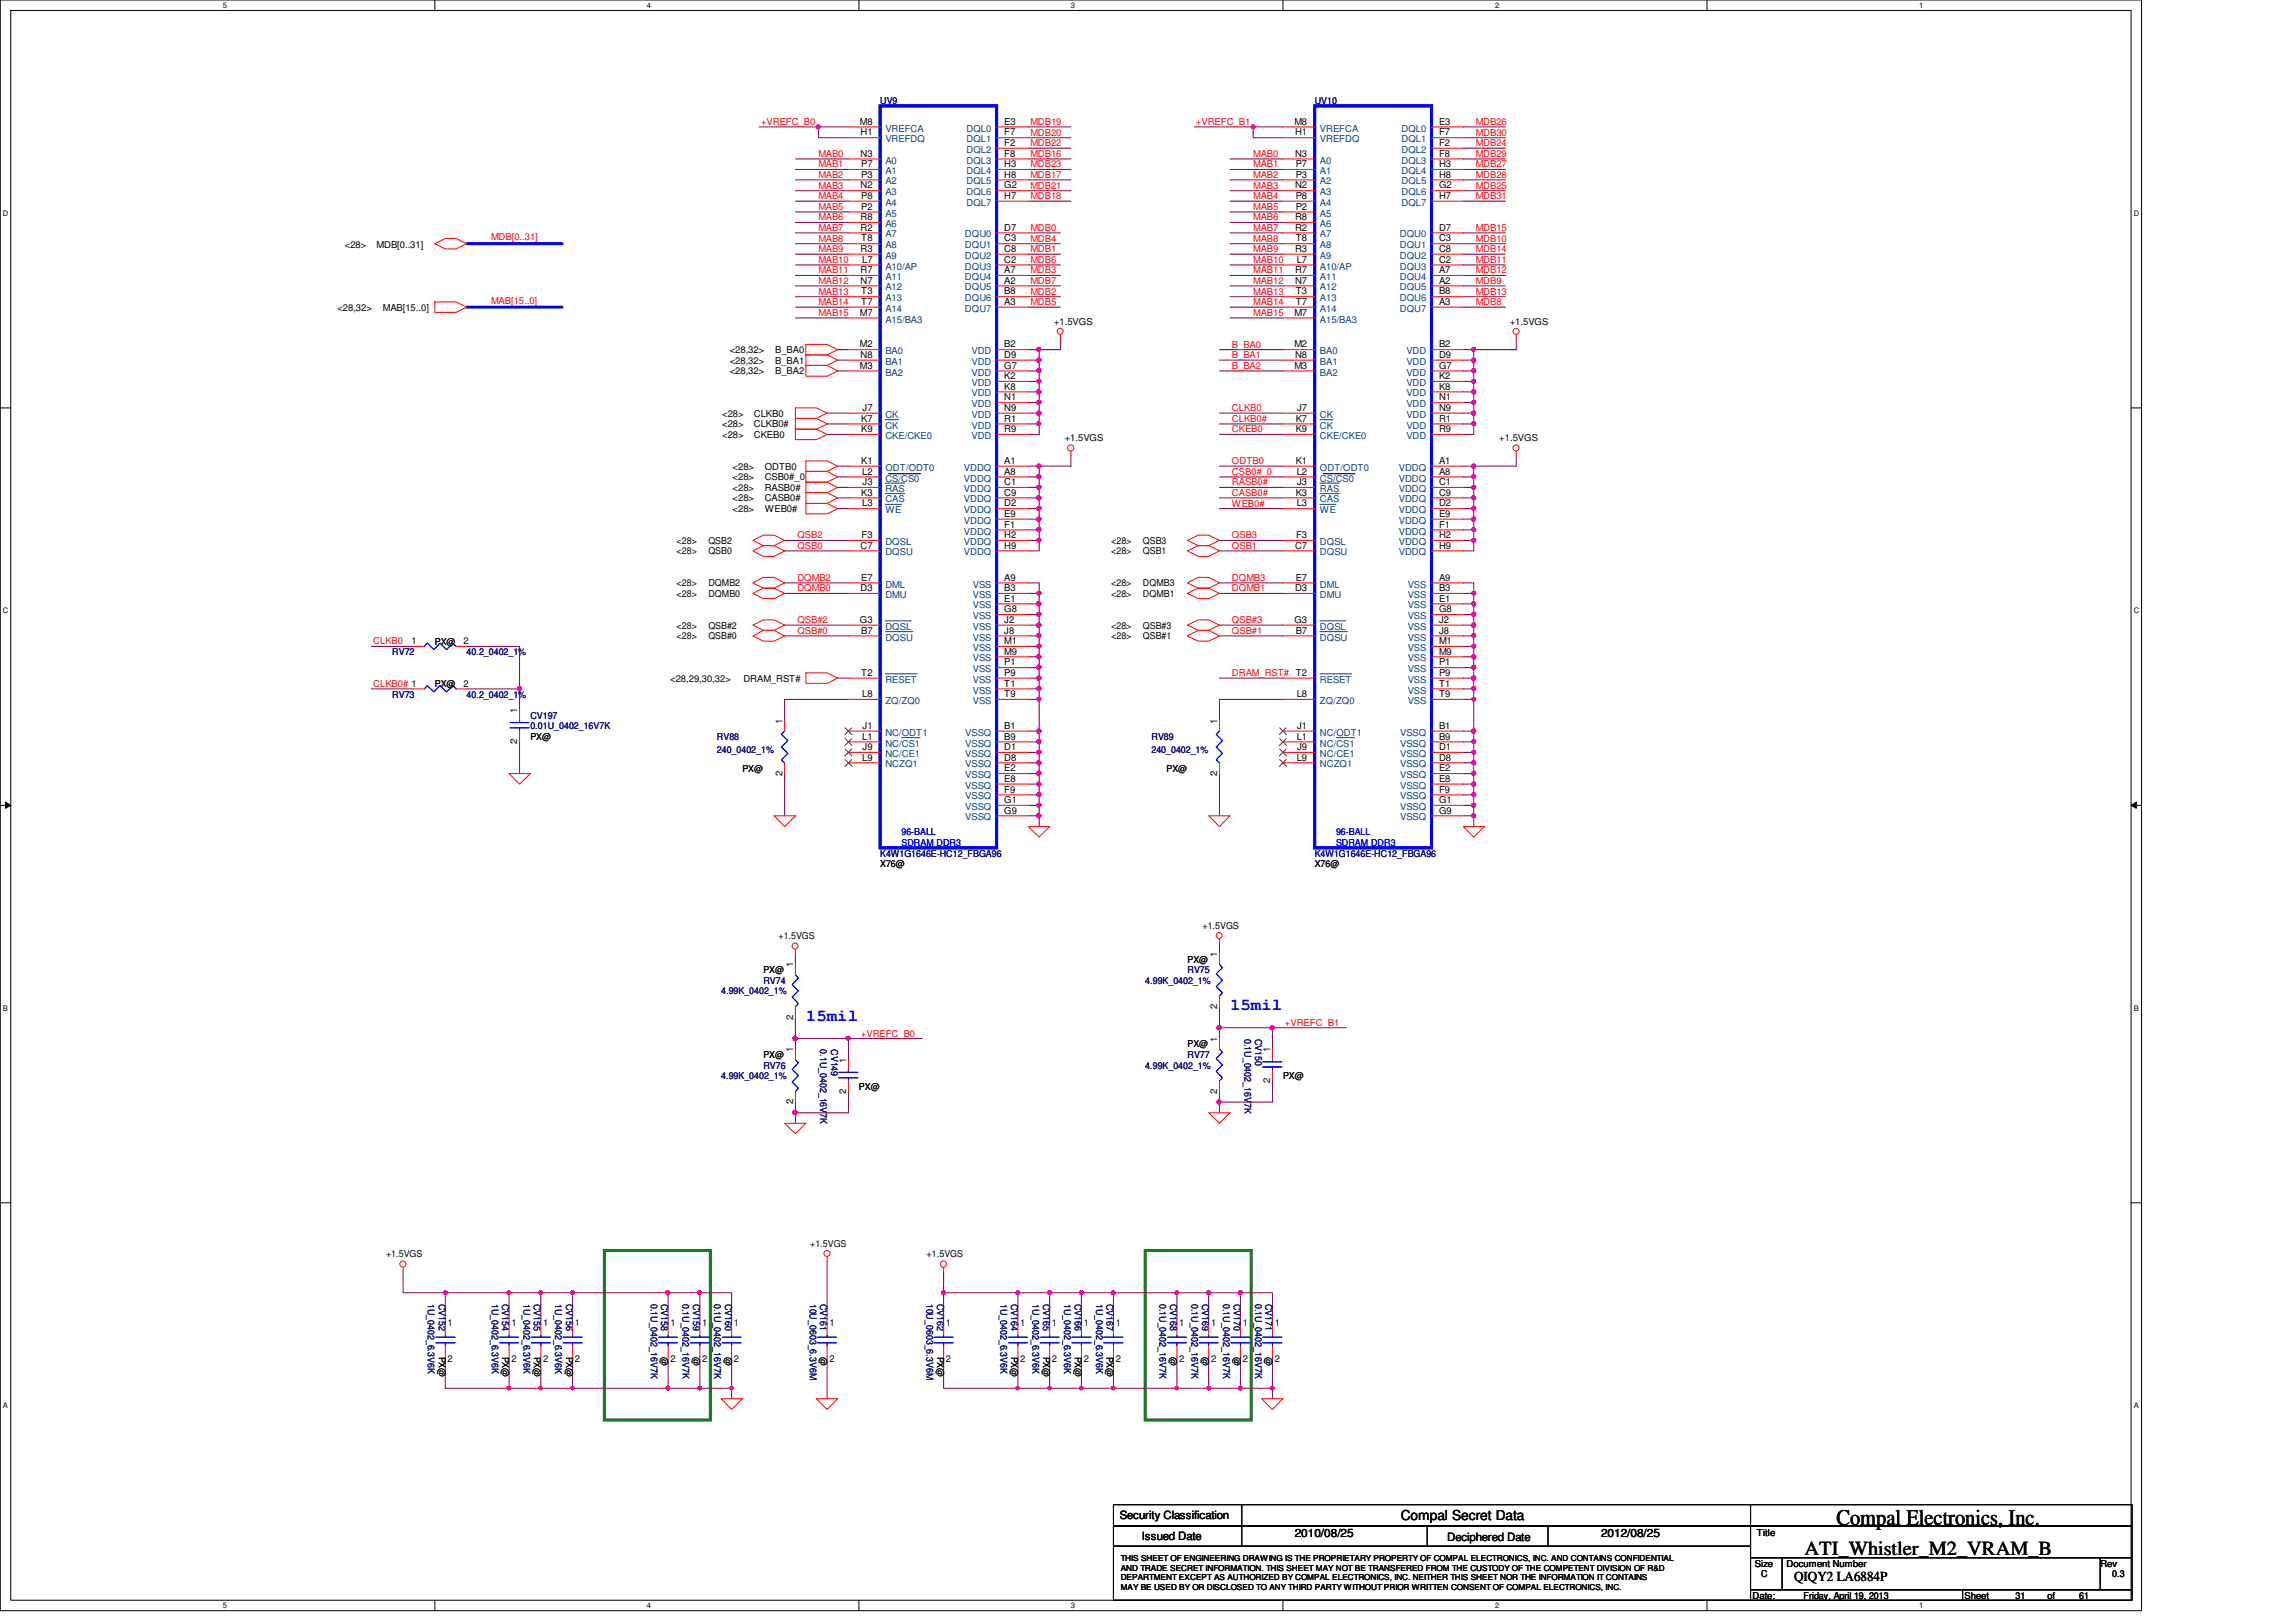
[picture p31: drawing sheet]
<svg xmlns="http://www.w3.org/2000/svg" width="297mm" height="210mm" viewBox="0 0 297 210" stroke-linecap="round" stroke-linejoin="round" font-family="sans-serif">
<defs><g id="words">
<text font-size="2.9" x="237.6" y="197.3">Compal Electronics, Inc.</text>
<text font-size="2.6" x="233.5" y="201.2">ATI_Whistler_M2_VRAM_B</text>
<g font-size="2.2" fill="#00f">
<text x="159.1" y="130.7">15mil</text>
<text x="104.3" y="132.1">15mil</text>
</g>
<g font-size="1.8">
<text x="181.2" y="196.8">Compal Secret Data</text>
<text x="232.1" y="204.6">QIQY2 LA6884P</text>
</g>
<g font-size="1.5">
<text x="144.9" y="196.6">Security Classification</text>
<text x="147.7" y="199.3">Issued Date</text>
<text x="167.5" y="198.8">2010/08/25</text>
<text x="187.2" y="199.4">Deciphered Date</text>
<text x="207.1" y="198.8">2012/08/25</text>
</g>
<g font-size="1.2" fill="#f00">
<text x="98.5" y="16.2">+VREFC_B0</text>
<text x="133.3" y="17.6">MDB20</text>
<text x="133.3" y="16.2">MDB19</text>
<text x="154.7" y="16.2">+VREFC_B1</text>
<text x="190.9" y="16.2">MDB26</text>
<text x="190.9" y="17.6">MDB30</text>
<text x="105.9" y="20.3">MAB0</text>
<text x="105.9" y="21.7">MAB1</text>
<text x="105.9" y="23">MAB2</text>
<text x="133.3" y="20.3">MDB16</text>
<text x="133.3" y="23">MDB17</text>
<text x="133.3" y="18.9">MDB22</text>
<text x="133.3" y="21.7">MDB23</text>
<text x="162.1" y="20.3">MAB0</text>
<text x="162.1" y="21.7">MAB1</text>
<text x="162.1" y="23">MAB2</text>
<text x="190.9" y="18.9">MDB24</text>
<text x="190.9" y="21.7">MDB27</text>
<text x="190.9" y="23">MDB28</text>
<text x="190.9" y="20.3">MDB29</text>
<text x="105.9" y="24.4">MAB3</text>
<text x="105.9" y="25.8">MAB4</text>
<text x="105.9" y="27.2">MAB5</text>
<text x="105.9" y="28.5">MAB6</text>
<text x="105.9" y="29.9">MAB7</text>
<text x="133.3" y="29.9">MDB0</text>
<text x="133.3" y="25.8">MDB18</text>
<text x="133.3" y="24.4">MDB21</text>
<text x="162.1" y="24.4">MAB3</text>
<text x="162.1" y="25.8">MAB4</text>
<text x="162.1" y="27.2">MAB5</text>
<text x="162.1" y="28.5">MAB6</text>
<text x="162.1" y="29.9">MAB7</text>
<text x="190.9" y="29.9">MDB15</text>
<text x="190.9" y="24.4">MDB25</text>
<text x="190.9" y="25.8">MDB31</text>
<text x="63.5" y="31.1">MDB[0..31]</text>
<text x="105.9" y="34">MAB10</text>
<text x="105.9" y="35.4">MAB11</text>
<text x="105.9" y="31.3">MAB8</text>
<text x="105.9" y="32.6">MAB9</text>
<text x="133.3" y="32.6">MDB1</text>
<text x="133.3" y="35.4">MDB3</text>
<text x="133.3" y="31.3">MDB4</text>
<text x="133.3" y="34">MDB6</text>
<text x="162.1" y="35.4">MAB11</text>
<text x="162.1" y="31.3">MAB8</text>
<text x="162.1" y="32.6">MAB9</text>
<text x="162.1" y="34">MAB10</text>
<text x="190.9" y="31.3">MDB10</text>
<text x="190.9" y="34">MDB11</text>
<text x="190.9" y="35.4">MDB12</text>
<text x="190.9" y="32.6">MDB14</text>
<text x="63.5" y="39.3">MAB[15..0]</text>
<text x="105.9" y="36.7">MAB12</text>
<text x="105.9" y="38.1">MAB13</text>
<text x="105.9" y="39.5">MAB14</text>
<text x="105.9" y="40.9">MAB15</text>
<text x="133.3" y="38.1">MDB2</text>
<text x="133.3" y="39.5">MDB5</text>
<text x="133.3" y="36.7">MDB7</text>
<text x="162.1" y="36.7">MAB12</text>
<text x="162.1" y="38.1">MAB13</text>
<text x="162.1" y="39.5">MAB14</text>
<text x="162.1" y="40.9">MAB15</text>
<text x="190.9" y="38.1">MDB13</text>
<text x="190.9" y="39.5">MDB8</text>
<text x="190.9" y="36.7">MDB9</text>
<text x="159.4" y="45">B_BA0</text>
<text x="159.4" y="46.4">B_BA1</text>
<text x="159.4" y="47.8">B_BA2</text>
<text x="159.4" y="53.2">CLKB0</text>
<text x="159.4" y="56">CKEB0</text>
<text x="159.4" y="54.6">CLKB0#</text>
<text x="159.4" y="64.2">CASB0#</text>
<text x="159.4" y="61.5">CSB0#_0</text>
<text x="159.4" y="60.1">ODTB0</text>
<text x="159.4" y="62.8">RASB0#</text>
<text x="159.4" y="65.6">WEB0#</text>
<text x="103.2" y="69.7">QSB2</text>
<text x="103.2" y="71">QSB0</text>
<text x="159.4" y="71">QSB1</text>
<text x="159.4" y="69.7">QSB3</text>
<text x="103.2" y="76.5">DQMB0</text>
<text x="103.2" y="75.2">DQMB2</text>
<text x="159.4" y="76.5">DQMB1</text>
<text x="159.4" y="75.2">DQMB3</text>
<text x="48.3" y="83.4">CLKB0</text>
<text x="103.2" y="82">QSB#0</text>
<text x="103.2" y="80.6">QSB#2</text>
<text x="159.4" y="82">QSB#1</text>
<text x="159.4" y="80.6">QSB#3</text>
<text x="48.3" y="88.9">CLKB0# 1</text>
<text x="159.4" y="87.5">DRAM_RST# T2</text>
<text x="111.4" y="134.2">+VREFC_B0</text>
<text x="166.2" y="132.8">+VREFC_B1</text>
</g>
<g font-size="1.2">
<text x="111.2" y="16.1">M8</text>
<text x="111.3" y="17.5">H1</text>
<text x="129.9" y="16.1">E3</text>
<text x="129.9" y="17.5">F7</text>
<text x="167.5" y="16.1">M8</text>
<text x="167.6" y="17.5">H1</text>
<text x="186.2" y="16.1">E3</text>
<text x="186.2" y="17.5">F7</text>
<text x="111.3" y="20.3">N3</text>
<text x="111.4" y="23">P3</text>
<text x="111.4" y="21.6">P7</text>
<text x="129.9" y="18.9">F2</text>
<text x="129.9" y="20.3">F8</text>
<text x="129.9" y="21.6">H3</text>
<text x="129.9" y="23">H8</text>
<text x="167.6" y="20.3">N3</text>
<text x="167.6" y="23">P3</text>
<text x="167.6" y="21.6">P7</text>
<text x="186.2" y="18.9">F2</text>
<text x="186.2" y="20.3">F8</text>
<text x="186.2" y="21.6">H3</text>
<text x="186.2" y="23">H8</text>
<text x="111.3" y="24.4">N2</text>
<text x="111.3" y="28.5">R8</text>
<text x="111.3" y="29.8">R2</text>
<text x="111.4" y="25.7">P8</text>
<text x="111.4" y="27.1">P2</text>
<text x="129.9" y="24.4">G2</text>
<text x="129.9" y="25.7">H7</text>
<text x="129.9" y="29.8">D7</text>
<text x="167.6" y="24.4">N2</text>
<text x="167.6" y="28.5">R8</text>
<text x="167.6" y="29.8">R2</text>
<text x="167.6" y="25.7">P8</text>
<text x="167.6" y="27.1">P2</text>
<text x="186.2" y="24.4">G2</text>
<text x="186.2" y="25.7">H7</text>
<text x="186.2" y="29.8">D7</text>
<text x="44.6" y="32.1">&lt;28&gt;</text>
<text x="48.7" y="32.1">MDB[0..31]</text>
<text x="111.3" y="32.6">R3</text>
<text x="111.3" y="35.3">R7</text>
<text x="111.4" y="31.2">T8</text>
<text x="111.5" y="34">L7</text>
<text x="129.9" y="31.2">C3</text>
<text x="129.9" y="32.6">C8</text>
<text x="129.9" y="34">C2</text>
<text x="129.9" y="35.3">A7</text>
<text x="167.6" y="32.6">R3</text>
<text x="167.6" y="35.3">R7</text>
<text x="167.6" y="31.2">T8</text>
<text x="167.8" y="34">L7</text>
<text x="186.2" y="31.2">C3</text>
<text x="186.2" y="32.6">C8</text>
<text x="186.2" y="34">C2</text>
<text x="186.2" y="35.3">A7</text>
<text x="43.6" y="40.2">&lt;28,32&gt;</text>
<text x="49.5" y="40.2">MAB[15..0]</text>
<text x="111.2" y="40.9">M7</text>
<text x="111.3" y="36.7">N7</text>
<text x="111.4" y="38.1">T3</text>
<text x="111.4" y="39.5">T7</text>
<text x="129.9" y="36.7">A2</text>
<text x="129.9" y="38.1">B8</text>
<text x="129.9" y="39.5">A3</text>
<text x="136.4" y="42">+1.5VGS</text>
<text x="167.5" y="40.9">M7</text>
<text x="167.6" y="36.7">N7</text>
<text x="167.6" y="38.1">T3</text>
<text x="167.6" y="39.5">T7</text>
<text x="186.2" y="36.7">A2</text>
<text x="186.2" y="38.1">B8</text>
<text x="186.2" y="39.5">A3</text>
<text x="195.3" y="42">+1.5VGS</text>
<text x="94.4" y="47.1">&lt;28,32&gt;</text>
<text x="94.4" y="45.7">&lt;28,32&gt;</text>
<text x="100.3" y="47.1">B_BA1</text>
<text x="100.3" y="45.7">B_BA0</text>
<text x="111.2" y="45">M2</text>
<text x="111.2" y="47.7">M3</text>
<text x="111.3" y="46.3">N8</text>
<text x="129.9" y="45">B2</text>
<text x="129.9" y="46.3">D9</text>
<text x="129.9" y="47.7">G7</text>
<text x="167.5" y="45">M2</text>
<text x="167.5" y="47.7">M3</text>
<text x="167.6" y="46.3">N8</text>
<text x="186.2" y="45">B2</text>
<text x="186.2" y="46.3">D9</text>
<text x="186.2" y="47.7">G7</text>
<text x="93.4" y="53.9">&lt;28&gt;</text>
<text x="94.4" y="48.4">&lt;28,32&gt;</text>
<text x="97.5" y="53.9">CLKB0</text>
<text x="100.3" y="48.4">B_BA2</text>
<text x="111.6" y="53.2">J7</text>
<text x="129.9" y="49.1">K2</text>
<text x="129.9" y="50.4">K8</text>
<text x="129.9" y="51.8">N1</text>
<text x="129.9" y="53.2">N9</text>
<text x="167.8" y="53.2">J7</text>
<text x="186.2" y="49.1">K2</text>
<text x="186.2" y="50.4">K8</text>
<text x="186.2" y="51.8">N1</text>
<text x="186.2" y="53.2">N9</text>
<text x="93.4" y="56.7">&lt;28&gt;</text>
<text x="93.4" y="55.3">&lt;28&gt;</text>
<text x="97.5" y="56.7">CKEB0</text>
<text x="97.5" y="55.3">CLKB0#</text>
<text x="111.4" y="54.6">K7</text>
<text x="111.4" y="55.9">K9</text>
<text x="129.9" y="54.6">R1</text>
<text x="129.9" y="55.9">R9</text>
<text x="137.7" y="57.1">+1.5VGS</text>
<text x="167.6" y="54.6">K7</text>
<text x="167.6" y="55.9">K9</text>
<text x="186.2" y="54.6">R1</text>
<text x="186.2" y="55.9">R9</text>
<text x="194" y="57.1">+1.5VGS</text>
<text x="94.8" y="64.9">&lt;28&gt;</text>
<text x="94.8" y="60.8">&lt;28&gt;</text>
<text x="94.8" y="63.5">&lt;28&gt;</text>
<text x="94.8" y="62.1">&lt;28&gt;</text>
<text x="98.9" y="64.9">CASB0#</text>
<text x="98.9" y="60.8">ODTB0</text>
<text x="98.9" y="63.5">RASB0#</text>
<text x="98.9" y="62.1">CSB0#_0</text>
<text x="111.4" y="64.1">K3</text>
<text x="111.4" y="60">K1</text>
<text x="111.5" y="65.5">L3</text>
<text x="111.5" y="61.4">L2</text>
<text x="111.6" y="62.8">J3</text>
<text x="129.9" y="60">A1</text>
<text x="129.9" y="61.4">A8</text>
<text x="129.9" y="62.8">C1</text>
<text x="129.9" y="64.1">C9</text>
<text x="129.9" y="65.5">D2</text>
<text x="167.6" y="64.1">K3</text>
<text x="167.6" y="60">K1</text>
<text x="167.8" y="65.5">L3</text>
<text x="167.8" y="61.4">L2</text>
<text x="167.8" y="62.8">J3</text>
<text x="186.2" y="60">A1</text>
<text x="186.2" y="61.4">A8</text>
<text x="186.2" y="62.8">C1</text>
<text x="186.2" y="64.1">C9</text>
<text x="186.2" y="65.5">D2</text>
<text x="87.5" y="70.4">&lt;28&gt;</text>
<text x="87.5" y="71.8">&lt;28&gt;</text>
<text x="91.6" y="70.4">QSB2</text>
<text x="91.6" y="71.8">QSB0</text>
<text x="94.8" y="66.3">&lt;28&gt;</text>
<text x="98.9" y="66.3">WEB0#</text>
<text x="111.3" y="71">C7</text>
<text x="111.5" y="69.6">F3</text>
<text x="129.9" y="66.9">E9</text>
<text x="129.9" y="68.3">F1</text>
<text x="129.9" y="69.6">H2</text>
<text x="129.9" y="71">H9</text>
<text x="143.8" y="70.4">&lt;28&gt;</text>
<text x="143.8" y="71.8">&lt;28&gt;</text>
<text x="147.9" y="70.4">QSB3</text>
<text x="147.9" y="71.8">QSB1</text>
<text x="167.6" y="71">C7</text>
<text x="167.7" y="69.6">F3</text>
<text x="186.2" y="66.9">E9</text>
<text x="186.2" y="68.3">F1</text>
<text x="186.2" y="69.6">H2</text>
<text x="186.2" y="71">H9</text>
<text x="87.5" y="75.9">&lt;28&gt;</text>
<text x="87.5" y="77.3">&lt;28&gt;</text>
<text x="91.6" y="75.9">DQMB2</text>
<text x="91.6" y="77.3">DQMB0</text>
<text x="111.3" y="76.5">D3</text>
<text x="111.4" y="75.1">E7</text>
<text x="129.9" y="75.1">A9</text>
<text x="129.9" y="77.9">E1</text>
<text x="129.9" y="76.5">B3</text>
<text x="143.8" y="75.9">&lt;28&gt;</text>
<text x="143.8" y="77.3">&lt;28&gt;</text>
<text x="147.9" y="75.9">DQMB3</text>
<text x="147.9" y="77.3">DQMB1</text>
<text x="167.6" y="76.5">D3</text>
<text x="167.6" y="75.1">E7</text>
<text x="186.2" y="75.1">A9</text>
<text x="186.2" y="77.9">E1</text>
<text x="186.2" y="76.5">B3</text>
<text x="53.3" y="83.4">1</text>
<text x="56.3" y="83.4">PX@</text>
<text x="60" y="83.4">2</text>
<text x="87.5" y="81.4">&lt;28&gt;</text>
<text x="87.5" y="82.7">&lt;28&gt;</text>
<text x="91.6" y="81.4">QSB#2</text>
<text x="91.6" y="82.7">QSB#0</text>
<text x="111.2" y="80.6">G3</text>
<text x="111.4" y="82">B7</text>
<text x="129.9" y="79.2">G8</text>
<text x="129.9" y="80.6">J2</text>
<text x="129.9" y="82">J8</text>
<text x="129.9" y="83.4">M1</text>
<text x="143.8" y="81.4">&lt;28&gt;</text>
<text x="143.8" y="82.7">&lt;28&gt;</text>
<text x="147.9" y="81.4">QSB#3</text>
<text x="147.9" y="82.7">QSB#1</text>
<text x="167.5" y="80.6">G3</text>
<text x="167.6" y="82">B7</text>
<text x="186.2" y="79.2">G8</text>
<text x="186.2" y="80.6">J2</text>
<text x="186.2" y="82">J8</text>
<text x="186.2" y="83.4">M1</text>
<text x="56.3" y="88.9">PX@</text>
<text x="60" y="88.9">2</text>
<text x="86.7" y="88.2">&lt;28,29,30,32&gt;</text>
<text x="96.2" y="88.2">DRAM_RST#</text>
<text x="111.4" y="87.5">T2</text>
<text x="129.9" y="84.7">M9</text>
<text x="129.9" y="86.1">P1</text>
<text x="129.9" y="87.5">P9</text>
<text x="129.9" y="88.9">T1</text>
<text x="186.2" y="84.7">M9</text>
<text x="186.2" y="86.1">P1</text>
<text x="186.2" y="87.5">P9</text>
<text x="186.2" y="88.9">T1</text>
<text x="66.9" y="92.3" transform="rotate(-90 66.9 92.3)">1</text>
<text x="68.6" y="95.8">PX@</text>
<text x="101.2" y="93.6" transform="rotate(-90 101.2 93.6)">1</text>
<text x="111.5" y="95.7">L1</text>
<text x="111.5" y="90.2">L8</text>
<text x="111.6" y="94.3">J1</text>
<text x="129.9" y="94.3">B1</text>
<text x="129.9" y="95.7">B9</text>
<text x="129.9" y="90.2">T9</text>
<text x="157.5" y="93.6" transform="rotate(-90 157.5 93.6)">1</text>
<text x="167.8" y="95.7">L1</text>
<text x="167.8" y="90.2">L8</text>
<text x="167.8" y="94.3">J1</text>
<text x="186.2" y="94.3">B1</text>
<text x="186.2" y="95.7">B9</text>
<text x="186.2" y="90.2">T9</text>
<text x="66.9" y="96.3" transform="rotate(-90 66.9 96.3)">2</text>
<text x="96.1" y="99.9">PX@</text>
<text x="101.2" y="100.4" transform="rotate(-90 101.2 100.4)">2</text>
<text x="111.5" y="98.4">L9</text>
<text x="111.6" y="97.1">J9</text>
<text x="129.9" y="97.1">D1</text>
<text x="129.9" y="98.4">D8</text>
<text x="129.9" y="99.8">E2</text>
<text x="129.9" y="101.2">E8</text>
<text x="150.9" y="99.9">PX@</text>
<text x="157.5" y="100.4" transform="rotate(-90 157.5 100.4)">2</text>
<text x="167.8" y="98.4">L9</text>
<text x="167.8" y="97.1">J9</text>
<text x="186.2" y="97.1">D1</text>
<text x="186.2" y="98.4">D8</text>
<text x="186.2" y="99.8">E2</text>
<text x="186.2" y="101.2">E8</text>
<text x="129.9" y="102.6">F9</text>
<text x="129.9" y="103.9">G1</text>
<text x="129.9" y="105.3">G9</text>
<text x="186.2" y="102.6">F9</text>
<text x="186.2" y="103.9">G1</text>
<text x="186.2" y="105.3">G9</text>
<text x="113.9" y="112.2">X76@</text>
<text x="170.1" y="112.2">X76@</text>
<text x="98.8" y="125.9">PX@</text>
<text x="100.7" y="121.5">+1.5VGS</text>
<text x="102.6" y="125.2" transform="rotate(-90 102.6 125.2)">1</text>
<text x="153.6" y="124.6">PX@</text>
<text x="155.6" y="120.2">+1.5VGS</text>
<text x="157.5" y="123.8" transform="rotate(-90 157.5 123.8)">1</text>
<text x="102.6" y="132" transform="rotate(-90 102.6 132)">2</text>
<text x="157.5" y="130.6" transform="rotate(-90 157.5 130.6)">2</text>
<text x="98.8" y="136.9">PX@</text>
<text x="102.6" y="136.2" transform="rotate(-90 102.6 136.2)">1</text>
<text x="109.5" y="137.5" transform="rotate(-90 109.5 137.5)">1</text>
<text x="153.6" y="135.6">PX@</text>
<text x="157.5" y="134.8" transform="rotate(-90 157.5 134.8)">1</text>
<text x="164.3" y="136.2" transform="rotate(-90 164.3 136.2)">1</text>
<text x="102.6" y="142.9" transform="rotate(-90 102.6 142.9)">2</text>
<text x="109.5" y="141.5" transform="rotate(-90 109.5 141.5)">2</text>
<text x="111.1" y="141">PX@</text>
<text x="157.5" y="141.5" transform="rotate(-90 157.5 141.5)">2</text>
<text x="164.3" y="140.2" transform="rotate(-90 164.3 140.2)">2</text>
<text x="166" y="139.7">PX@</text>
<text x="104.8" y="161.3">+1.5VGS</text>
<text x="49.9" y="162.7">+1.5VGS</text>
<text x="119.9" y="162.7">+1.5VGS</text>
<text x="57.9" y="171.6">1</text>
<text x="66.2" y="171.6">1</text>
<text x="70.3" y="171.6">1</text>
<text x="74.4" y="171.6">1</text>
<text x="86.7" y="171.6">1</text>
<text x="90.8" y="171.6">1</text>
<text x="95" y="171.6">1</text>
<text x="107.3" y="171.6">1</text>
<text x="122.4" y="171.6">1</text>
<text x="132" y="171.6">1</text>
<text x="136.1" y="171.6">1</text>
<text x="140.2" y="171.6">1</text>
<text x="144.4" y="171.6">1</text>
<text x="152.6" y="171.6">1</text>
<text x="156.7" y="171.6">1</text>
<text x="160.8" y="171.6">1</text>
<text x="164.9" y="171.6">1</text>
<text x="56.8" y="175.6" transform="rotate(90 56.8 175.6)">PX@</text>
<text x="57.9" y="176.3">2</text>
<text x="65" y="175.6" transform="rotate(90 65 175.6)">PX@</text>
<text x="66.2" y="176.3">2</text>
<text x="69.1" y="175.6" transform="rotate(90 69.1 175.6)">PX@</text>
<text x="70.3" y="176.3">2</text>
<text x="73.2" y="175.6" transform="rotate(90 73.2 175.6)">PX@</text>
<text x="74.4" y="176.3">2</text>
<text x="85.6" y="175.6" transform="rotate(90 85.6 175.6)">@</text>
<text x="86.7" y="176.3">2</text>
<text x="89.7" y="175.6" transform="rotate(90 89.7 175.6)">@</text>
<text x="90.8" y="176.3">2</text>
<text x="93.8" y="175.6" transform="rotate(90 93.8 175.6)">@</text>
<text x="95" y="176.3">2</text>
<text x="106.1" y="175.6" transform="rotate(90 106.1 175.6)">@</text>
<text x="107.3" y="176.3">2</text>
<text x="121.2" y="175.6" transform="rotate(90 121.2 175.6)">PX@</text>
<text x="122.4" y="176.3">2</text>
<text x="130.8" y="175.6" transform="rotate(90 130.8 175.6)">PX@</text>
<text x="132" y="176.3">2</text>
<text x="135" y="175.6" transform="rotate(90 135 175.6)">PX@</text>
<text x="136.1" y="176.3">2</text>
<text x="139.1" y="175.6" transform="rotate(90 139.1 175.6)">PX@</text>
<text x="140.2" y="176.3">2</text>
<text x="143.2" y="175.6" transform="rotate(90 143.2 175.6)">PX@</text>
<text x="144.4" y="176.3">2</text>
<text x="151.4" y="175.6" transform="rotate(90 151.4 175.6)">@</text>
<text x="152.6" y="176.3">2</text>
<text x="155.5" y="175.6" transform="rotate(90 155.5 175.6)">@</text>
<text x="156.7" y="176.3">2</text>
<text x="159.6" y="175.6" transform="rotate(90 159.6 175.6)">@</text>
<text x="160.8" y="176.3">2</text>
<text x="163.7" y="175.6" transform="rotate(90 163.7 175.6)">@</text>
<text x="164.9" y="176.3">2</text>
<text x="227" y="202.7">Size</text>
<text x="227.3" y="198.8">Title</text>
<text x="231.1" y="202.7">Document Number</text>
<text x="271.7" y="202.7">Rev</text>
<text x="226.7" y="206.9">Date:</text>
<text x="227.8" y="204.1">C</text>
<text x="233.3" y="206.9">Friday, April 19, 2013</text>
<text x="254.2" y="206.9">Sheet</text>
<text x="260.8" y="206.9">31</text>
<text x="264.9" y="206.9">of</text>
<text x="269" y="206.9">61</text>
<text x="273.3" y="204.1">0.3</text>
</g>
<g font-size="1.2" fill="#000080">
<text x="113.9" y="13.5">UV9</text>
<text x="170.1" y="13.5">UV10</text>
<text x="50.8" y="84.8">RV72</text>
<text x="60.4" y="84.8">40.2_0402_1%</text>
<text x="50.8" y="90.3">RV73</text>
<text x="60.4" y="90.3">40.2_0402_1%</text>
<text x="68.6" y="93">CV197</text>
<text x="68.6" y="94.4">0.01U_0402_16V7K</text>
<text x="92.7" y="95.8">RV88</text>
<text x="149" y="95.8">RV89</text>
<text x="92.7" y="97.4">240_0402_1%</text>
<text x="149" y="97.4">240_0402_1%</text>
<text x="113.9" y="110.9">K4W1G1646E-HC12_FBGA96</text>
<text x="170.1" y="110.9">K4W1G1646E-HC12_FBGA96</text>
<text x="153.6" y="125.9">RV75</text>
<text x="93.3" y="128.7">4.99K_0402_1%</text>
<text x="98.8" y="127.3">RV74</text>
<text x="148.2" y="127.3">4.99K_0402_1%</text>
<text x="106.1" y="135.8" transform="rotate(90 106.1 135.8)">0.1U_0402_16V7K</text>
<text x="107.5" y="135.8" transform="rotate(90 107.5 135.8)">CV149</text>
<text x="153.6" y="136.9">RV77</text>
<text x="161" y="134.4" transform="rotate(90 161 134.4)">0.1U_0402_16V7K</text>
<text x="162.4" y="134.4" transform="rotate(90 162.4 134.4)">CV150</text>
<text x="93.3" y="139.7">4.99K_0402_1%</text>
<text x="98.8" y="138.3">RV76</text>
<text x="148.2" y="138.3">4.99K_0402_1%</text>
<text x="55.4" y="168.7" transform="rotate(90 55.4 168.7)">1U_0402_6.3V6K</text>
<text x="56.8" y="168.7" transform="rotate(90 56.8 168.7)">CV152</text>
<text x="63.6" y="168.7" transform="rotate(90 63.6 168.7)">1U_0402_6.3V6K</text>
<text x="65" y="168.7" transform="rotate(90 65 168.7)">CV154</text>
<text x="67.7" y="168.7" transform="rotate(90 67.7 168.7)">1U_0402_6.3V6K</text>
<text x="69.1" y="168.7" transform="rotate(90 69.1 168.7)">CV155</text>
<text x="71.8" y="168.7" transform="rotate(90 71.8 168.7)">1U_0402_6.3V6K</text>
<text x="73.2" y="168.7" transform="rotate(90 73.2 168.7)">CV156</text>
<text x="84.2" y="168.7" transform="rotate(90 84.2 168.7)">0.1U_0402_16V7K</text>
<text x="85.6" y="168.7" transform="rotate(90 85.6 168.7)">CV158</text>
<text x="88.3" y="168.7" transform="rotate(90 88.3 168.7)">0.1U_0402_16V7K</text>
<text x="89.7" y="168.7" transform="rotate(90 89.7 168.7)">CV159</text>
<text x="92.4" y="168.7" transform="rotate(90 92.4 168.7)">0.1U_0402_16V7K</text>
<text x="93.8" y="168.7" transform="rotate(90 93.8 168.7)">CV160</text>
<text x="104.8" y="168.7" transform="rotate(90 104.8 168.7)">10U_0603_6.3V6M</text>
<text x="106.1" y="168.7" transform="rotate(90 106.1 168.7)">CV161</text>
<text x="119.8" y="168.7" transform="rotate(90 119.8 168.7)">10U_0603_6.3V6M</text>
<text x="121.2" y="168.7" transform="rotate(90 121.2 168.7)">CV162</text>
<text x="129.5" y="168.7" transform="rotate(90 129.5 168.7)">1U_0402_6.3V6K</text>
<text x="130.8" y="168.7" transform="rotate(90 130.8 168.7)">CV164</text>
<text x="133.6" y="168.7" transform="rotate(90 133.6 168.7)">1U_0402_6.3V6K</text>
<text x="135" y="168.7" transform="rotate(90 135 168.7)">CV165</text>
<text x="137.7" y="168.7" transform="rotate(90 137.7 168.7)">1U_0402_6.3V6K</text>
<text x="139.1" y="168.7" transform="rotate(90 139.1 168.7)">CV166</text>
<text x="141.8" y="168.7" transform="rotate(90 141.8 168.7)">1U_0402_6.3V6K</text>
<text x="143.2" y="168.7" transform="rotate(90 143.2 168.7)">CV167</text>
<text x="150" y="168.7" transform="rotate(90 150 168.7)">0.1U_0402_16V7K</text>
<text x="151.4" y="168.7" transform="rotate(90 151.4 168.7)">CV168</text>
<text x="154.1" y="168.7" transform="rotate(90 154.1 168.7)">0.1U_0402_16V7K</text>
<text x="155.5" y="168.7" transform="rotate(90 155.5 168.7)">CV169</text>
<text x="158.2" y="168.7" transform="rotate(90 158.2 168.7)">0.1U_0402_16V7K</text>
<text x="159.6" y="168.7" transform="rotate(90 159.6 168.7)">CV170</text>
<text x="162.4" y="168.7" transform="rotate(90 162.4 168.7)">0.1U_0402_16V7K</text>
<text x="163.7" y="168.7" transform="rotate(90 163.7 168.7)">CV171</text>
</g>
<g font-size="1.2" fill="#004080">
<text x="114.6" y="17">VREFCA</text>
<text x="125" y="17">DQL0</text>
<text x="170.8" y="17">VREFCA</text>
<text x="181.3" y="17">DQL0</text>
<text x="114.6" y="23.9">A2</text>
<text x="114.6" y="21.2">A0</text>
<text x="114.6" y="22.5">A1</text>
<text x="114.6" y="18.4">VREFDQ</text>
<text x="125" y="18.4">DQL1</text>
<text x="125" y="19.8">DQL2</text>
<text x="125" y="21.2">DQL3</text>
<text x="125" y="22.5">DQL4</text>
<text x="125" y="23.9">DQL5</text>
<text x="170.8" y="23.9">A2</text>
<text x="170.8" y="21.2">A0</text>
<text x="170.8" y="22.5">A1</text>
<text x="170.8" y="18.4">VREFDQ</text>
<text x="181.3" y="18.4">DQL1</text>
<text x="181.3" y="19.8">DQL2</text>
<text x="181.3" y="21.2">DQL3</text>
<text x="181.3" y="22.5">DQL4</text>
<text x="181.3" y="23.9">DQL5</text>
<text x="114.6" y="25.3">A3</text>
<text x="114.6" y="26.6">A4</text>
<text x="114.6" y="28">A5</text>
<text x="114.6" y="29.4">A6</text>
<text x="125" y="25.3">DQL6</text>
<text x="125" y="26.6">DQL7</text>
<text x="170.8" y="25.3">A3</text>
<text x="170.8" y="26.6">A4</text>
<text x="170.8" y="28">A5</text>
<text x="170.8" y="29.4">A6</text>
<text x="181.3" y="25.3">DQL6</text>
<text x="181.3" y="26.6">DQL7</text>
<text x="114.6" y="30.7">A7</text>
<text x="114.6" y="32.1">A8</text>
<text x="114.6" y="33.5">A9</text>
<text x="114.6" y="34.9">A10/AP</text>
<text x="124.8" y="32.1">DQU1</text>
<text x="124.8" y="33.5">DQU2</text>
<text x="124.8" y="34.9">DQU3</text>
<text x="124.8" y="30.7">DQU0</text>
<text x="170.8" y="30.7">A7</text>
<text x="170.8" y="32.1">A8</text>
<text x="170.8" y="33.5">A9</text>
<text x="170.8" y="34.9">A10/AP</text>
<text x="181.1" y="32.1">DQU1</text>
<text x="181.1" y="33.5">DQU2</text>
<text x="181.1" y="34.9">DQU3</text>
<text x="181.1" y="30.7">DQU0</text>
<text x="114.6" y="36.2">A11</text>
<text x="114.6" y="37.6">A12</text>
<text x="114.6" y="39">A13</text>
<text x="114.6" y="40.3">A14</text>
<text x="114.6" y="41.7">A15/BA3</text>
<text x="124.8" y="36.2">DQU4</text>
<text x="124.8" y="37.6">DQU5</text>
<text x="124.8" y="39">DQU6</text>
<text x="124.8" y="40.3">DQU7</text>
<text x="170.8" y="36.2">A11</text>
<text x="170.8" y="37.6">A12</text>
<text x="170.8" y="39">A13</text>
<text x="170.8" y="40.3">A14</text>
<text x="170.8" y="41.7">A15/BA3</text>
<text x="181.1" y="36.2">DQU4</text>
<text x="181.1" y="37.6">DQU5</text>
<text x="181.1" y="39">DQU6</text>
<text x="181.1" y="40.3">DQU7</text>
<text x="114.6" y="45.8">BA0</text>
<text x="114.6" y="47.2">BA1</text>
<text x="125.7" y="45.8">VDD</text>
<text x="125.7" y="47.2">VDD</text>
<text x="170.8" y="45.8">BA0</text>
<text x="170.8" y="47.2">BA1</text>
<text x="181.9" y="45.8">VDD</text>
<text x="181.9" y="47.2">VDD</text>
<text x="114.6" y="48.6">BA2</text>
<text x="125.7" y="48.6">VDD</text>
<text x="125.7" y="50">VDD</text>
<text x="125.7" y="51.3">VDD</text>
<text x="125.7" y="52.7">VDD</text>
<text x="170.8" y="48.6">BA2</text>
<text x="181.9" y="48.6">VDD</text>
<text x="181.9" y="50">VDD</text>
<text x="181.9" y="51.3">VDD</text>
<text x="181.9" y="52.7">VDD</text>
<text x="114.6" y="56.8">CKE/CKE0</text>
<text x="114.6" y="54.1">CK</text>
<text x="114.6" y="55.5">CK</text>
<text x="125.7" y="54.1">VDD</text>
<text x="125.7" y="55.5">VDD</text>
<text x="125.7" y="56.8">VDD</text>
<text x="170.8" y="56.8">CKE/CKE0</text>
<text x="170.8" y="54.1">CK</text>
<text x="170.8" y="55.5">CK</text>
<text x="181.9" y="54.1">VDD</text>
<text x="181.9" y="55.5">VDD</text>
<text x="181.9" y="56.8">VDD</text>
<text x="114.6" y="63.7">RAS</text>
<text x="114.6" y="65">CAS</text>
<text x="114.6" y="62.3">CS/CS0</text>
<text x="114.6" y="60.9">ODT/ODT0</text>
<text x="124.7" y="60.9">VDDQ</text>
<text x="124.7" y="62.3">VDDQ</text>
<text x="124.7" y="63.7">VDDQ</text>
<text x="124.7" y="65">VDDQ</text>
<text x="170.8" y="63.7">RAS</text>
<text x="170.8" y="65">CAS</text>
<text x="170.8" y="62.3">CS/CS0</text>
<text x="170.8" y="60.9">ODT/ODT0</text>
<text x="181" y="60.9">VDDQ</text>
<text x="181" y="62.3">VDDQ</text>
<text x="181" y="63.7">VDDQ</text>
<text x="181" y="65">VDDQ</text>
<text x="114.6" y="66.4">WE</text>
<text x="114.6" y="70.5">DQSL</text>
<text x="114.6" y="71.9">DQSU</text>
<text x="124.7" y="67.8">VDDQ</text>
<text x="124.7" y="69.2">VDDQ</text>
<text x="124.7" y="70.5">VDDQ</text>
<text x="124.7" y="71.9">VDDQ</text>
<text x="124.7" y="66.4">VDDQ</text>
<text x="170.8" y="66.4">WE</text>
<text x="170.8" y="70.5">DQSL</text>
<text x="170.8" y="71.9">DQSU</text>
<text x="181" y="67.8">VDDQ</text>
<text x="181" y="69.2">VDDQ</text>
<text x="181" y="70.5">VDDQ</text>
<text x="181" y="71.9">VDDQ</text>
<text x="181" y="66.4">VDDQ</text>
<text x="114.6" y="77.4">DMU</text>
<text x="114.6" y="76">DML</text>
<text x="125.9" y="76">VSS</text>
<text x="125.9" y="77.4">VSS</text>
<text x="170.8" y="77.4">DMU</text>
<text x="170.8" y="76">DML</text>
<text x="182.1" y="76">VSS</text>
<text x="182.1" y="77.4">VSS</text>
<text x="114.6" y="82.9">DQSU</text>
<text x="114.6" y="81.5">DQSL</text>
<text x="125.9" y="78.7">VSS</text>
<text x="125.9" y="80.1">VSS</text>
<text x="125.9" y="81.5">VSS</text>
<text x="125.9" y="82.9">VSS</text>
<text x="170.8" y="82.9">DQSU</text>
<text x="170.8" y="81.5">DQSL</text>
<text x="182.1" y="78.7">VSS</text>
<text x="182.1" y="80.1">VSS</text>
<text x="182.1" y="81.5">VSS</text>
<text x="182.1" y="82.9">VSS</text>
<text x="114.6" y="88.3">RESET</text>
<text x="125.9" y="84.2">VSS</text>
<text x="125.9" y="85.6">VSS</text>
<text x="125.9" y="87">VSS</text>
<text x="125.9" y="88.3">VSS</text>
<text x="125.9" y="89.7">VSS</text>
<text x="170.8" y="88.3">RESET</text>
<text x="182.1" y="84.2">VSS</text>
<text x="182.1" y="85.6">VSS</text>
<text x="182.1" y="87">VSS</text>
<text x="182.1" y="88.3">VSS</text>
<text x="182.1" y="89.7">VSS</text>
<text x="114.6" y="95.2">NC/ODT1</text>
<text x="114.6" y="91.1">ZQ/ZQ0</text>
<text x="124.9" y="95.2">VSSQ</text>
<text x="125.9" y="91.1">VSS</text>
<text x="170.8" y="95.2">NC/ODT1</text>
<text x="170.8" y="91.1">ZQ/ZQ0</text>
<text x="181.1" y="95.2">VSSQ</text>
<text x="182.1" y="91.1">VSS</text>
<text x="114.6" y="96.6">NC/CS1</text>
<text x="114.6" y="98">NC/CE1</text>
<text x="114.6" y="99.3">NCZQ1</text>
<text x="124.9" y="98">VSSQ</text>
<text x="124.9" y="96.6">VSSQ</text>
<text x="124.9" y="99.3">VSSQ</text>
<text x="124.9" y="100.7">VSSQ</text>
<text x="170.8" y="96.6">NC/CS1</text>
<text x="170.8" y="98">NC/CE1</text>
<text x="170.8" y="99.3">NCZQ1</text>
<text x="181.1" y="98">VSSQ</text>
<text x="181.1" y="96.6">VSSQ</text>
<text x="181.1" y="99.3">VSSQ</text>
<text x="181.1" y="100.7">VSSQ</text>
<text x="124.9" y="102.1">VSSQ</text>
<text x="124.9" y="103.5">VSSQ</text>
<text x="124.9" y="104.8">VSSQ</text>
<text x="124.9" y="106.2">VSSQ</text>
<text x="181.1" y="102.1">VSSQ</text>
<text x="181.1" y="103.5">VSSQ</text>
<text x="181.1" y="104.8">VSSQ</text>
<text x="181.1" y="106.2">VSSQ</text>
</g>
<g font-size="1.2" fill="#00f">
<text x="116.6" y="108.1">96-BALL</text>
<text x="116.6" y="109.5">SDRAM DDR3</text>
<text x="172.8" y="108.1">96-BALL</text>
<text x="172.8" y="109.5">SDRAM DDR3</text>
</g>
<g font-size="1.1">
<text x="145" y="202">THIS SHEET OF ENGINEERING DRAWING IS THE PROPRIETARY PROPERTY OF COMPAL ELECTRONICS, INC. AND CONTAINS CONFIDENTIAL</text>
<text x="145" y="203.2">AND TRADE SECRET INFORMATION. THIS SHEET MAY NOT BE TRANSFERED FROM THE CUSTODY OF THE COMPETENT DIVISION OF R&amp;D</text>
<text x="145" y="204.5">DEPARTMENT EXCEPT AS AUTHORIZED BY COMPAL ELECTRONICS, INC. NEITHER THIS SHEET NOR THE INFORMATION IT CONTAINS</text>
<text x="145" y="205.7">MAY BE USED BY OR DISCLOSED TO ANY THIRD PARTY WITHOUT PRIOR WRITTEN CONSENT OF COMPAL ELECTRONICS, INC.</text>
</g>
<g font-size="1">
<text x="28.8" y="1">5</text>
<text x="83.7" y="1">4</text>
<text x="138.6" y="1">3</text>
<text x="193.4" y="1">2</text>
<text x="248.3" y="1">1</text>
<text x=".4" y="27.9">D</text>
<text x="276.1" y="27.9">D</text>
<text x=".4" y="79.4">C</text>
<text x="276.1" y="79.4">C</text>
<text x=".4" y="130.8">B</text>
<text x="276.1" y="130.8">B</text>
<text x=".4" y="182.2">A</text>
<text x="276.1" y="182.2">A</text>
<text x="28.8" y="208.1">5</text>
<text x="83.7" y="208.1">4</text>
<text x="138.6" y="208.1">3</text>
<text x="193.4" y="208.1">2</text>
<text x="248.3" y="208.1">1</text>
</g>
</g></defs>
<path d="M0 0h277.1v208.4h-277.1zM1.4 1.4h274.3v205.7h-274.3z" fill="none" stroke="#000" stroke-width=".13"/>
<g fill="#fff">
<path d="M28.8 .1h.6v1.1h-.6z"/>
<path d="M28.8 207.2h.6v1.1h-.6z"/>
</g>
<path d="M56.3 0v1.4M56.3 207.1v1.3" fill="none" stroke="#000" stroke-width=".13"/>
<g fill="#fff">
<path d="M83.7 .1h.5v1.1h-.5z"/>
<path d="M83.7 207.2h.5v1.1h-.5z"/>
</g>
<path d="M111.1 0v1.4M111.1 207.1v1.3" fill="none" stroke="#000" stroke-width=".13"/>
<g fill="#fff">
<path d="M138.5 .1h.6v1.1h-.6z"/>
<path d="M138.5 207.2h.6v1.1h-.6z"/>
</g>
<path d="M166 0v1.4M166 207.1v1.3" fill="none" stroke="#000" stroke-width=".13"/>
<g fill="#fff">
<path d="M193.4 .1h.6v1.1h-.6z"/>
<path d="M193.4 207.2h.6v1.1h-.6z"/>
</g>
<path d="M220.8 0v1.4M220.8 207.1v1.3" fill="none" stroke="#000" stroke-width=".13"/>
<g fill="#fff">
<path d="M248.3 .1h.5v1.1h-.5z"/>
<path d="M248.3 207.2h.5v1.1h-.5z"/>
<path d="M.4 27h.7v1.2h-.7z"/>
<path d="M276 27h.8v1.2h-.8z"/>
<path d="M.4 78.5h.7v1.1h-.7z"/>
<path d="M276 78.5h.8v1.1h-.8z"/>
</g>
<path d="M0 52.8h1.4M275.7 52.8h1.4" fill="none" stroke="#000" stroke-width=".13"/>
<g fill="#fff">
<path d="M.4 129.9h.6v1.1h-.6z"/>
<path d="M276 129.9h.7v1.1h-.7z"/>
</g>
<path d="M0 104.2h1.4M.7 103.8l.7 .4-.7 .4zM275.7 104.2l.7-.4v.8zM275.7 104.2h1.4" fill="none" stroke="#000" stroke-width=".13"/>
<path d="M.7 103.8l.7 .4-.7 .4zM275.7 104.2l.7-.4v.8z" fill="#000"/>
<g fill="#fff">
<path d="M.4 181.3h.6v1.1h-.6z"/>
<path d="M276 181.3h.7v1.1h-.7z"/>
</g>
<path d="M0 155.7h1.4M275.7 155.7h1.4" fill="none" stroke="#000" stroke-width=".13"/>
<path d="M78.2 161.8h13.7v22h-13.7zM148.2 161.8h13.7v22h-13.7z" fill="none" stroke="#008000" stroke-width=".38"/>
<g fill="none" stroke="#800040" stroke-width=".13">
<path d="M133 17.8h5.5M133 16.4h5.5M133 19.2h5.5M133 30.1h4.2M133 32.9h4.2M133 38.4h4.2M133 35.6h4.2M133 31.5h4.2M133 39.7h4.2M133 34.3h4.2M133 37h4.2M133 20.6h5.5"/>
<path d="M133 23.3h5.5M133 26h5.5M133 24.7h5.5M133 21.9h5.5M159.1 20.6h6.9M159.1 21.9h6.9M159.1 35.6h6.9M159.1 37h6.9M159.1 38.4h6.9M159.1 39.7h6.9M159.1 23.3h6.9M159.1 24.7h6.9"/>
<path d="M159.1 26h6.9M159.1 27.4h6.9M159.1 28.8h6.9M159.1 30.1h6.9M159.1 31.5h6.9M159.1 32.9h6.9M190.7 45.3v1.3h-1.4M101.5 69.9h8.3"/>
</g>
<path d="M60.4 39.7h12.3" fill="none" stroke="#00f" stroke-width=".38"/>
<circle cx="190.7" cy="46.6" r=".26" fill="#f0f"/>
<circle cx="190.7" cy="46.6" r=".26" fill="none" stroke="#f0f" stroke-width=".13"/>
<circle cx="190.7" cy="45.2" r=".26" fill="#f0f"/>
<circle cx="190.7" cy="45.2" r=".26" fill="none" stroke="#f0f" stroke-width=".13"/>
<path d="M190.7 48v1.4h-1.4M196.2 43.9v1.4h-5.5" fill="none" stroke="#800040" stroke-width=".13"/>
<circle cx="190.7" cy="49.3" r=".25" fill="#f0f"/>
<circle cx="190.7" cy="49.3" r=".25" fill="none" stroke="#f0f" stroke-width=".13"/>
<circle cx="190.7" cy="48" r=".26" fill="#f0f"/>
<circle cx="190.7" cy="48" r=".26" fill="none" stroke="#f0f" stroke-width=".13"/>
<path d="M189.3 48h1.4" fill="none" stroke="#800040" stroke-width=".13"/>
<circle cx="190.7" cy="48" r=".26" fill="#f0f"/>
<circle cx="190.7" cy="48" r=".26" fill="none" stroke="#f0f" stroke-width=".13"/>
<path d="M190.7 50.7v1.4h-1.4" fill="none" stroke="#800040" stroke-width=".13"/>
<circle cx="190.7" cy="52.1" r=".26" fill="#f0f"/>
<circle cx="190.7" cy="52.1" r=".26" fill="none" stroke="#f0f" stroke-width=".13"/>
<circle cx="190.7" cy="50.7" r=".26" fill="#f0f"/>
<circle cx="190.7" cy="50.7" r=".26" fill="none" stroke="#f0f" stroke-width=".13"/>
<path d="M189.3 50.7h1.4" fill="none" stroke="#800040" stroke-width=".13"/>
<circle cx="190.7" cy="50.7" r=".26" fill="#f0f"/>
<circle cx="190.7" cy="50.7" r=".26" fill="none" stroke="#f0f" stroke-width=".13"/>
<path d="M190.7 54.9v1.3h-1.4" fill="none" stroke="#800040" stroke-width=".13"/>
<circle cx="190.7" cy="54.8" r=".26" fill="#f0f"/>
<circle cx="190.7" cy="54.8" r=".26" fill="none" stroke="#f0f" stroke-width=".13"/>
<path d="M189.3 54.9h1.4" fill="none" stroke="#800040" stroke-width=".13"/>
<circle cx="190.7" cy="54.8" r=".26" fill="#f0f"/>
<circle cx="190.7" cy="54.8" r=".26" fill="none" stroke="#f0f" stroke-width=".13"/>
<path d="M189.3 45.3h1.4" fill="none" stroke="#800040" stroke-width=".13"/>
<circle cx="190.7" cy="45.2" r=".26" fill="#f0f"/>
<circle cx="190.7" cy="45.2" r=".26" fill="none" stroke="#f0f" stroke-width=".13"/>
<path d="M190.7 52.1v1.4" fill="none" stroke="#800040" stroke-width=".13"/>
<circle cx="190.7" cy="53.5" r=".26" fill="#f0f"/>
<circle cx="190.7" cy="53.5" r=".26" fill="none" stroke="#f0f" stroke-width=".13"/>
<circle cx="190.7" cy="52.1" r=".26" fill="#f0f"/>
<circle cx="190.7" cy="52.1" r=".26" fill="none" stroke="#f0f" stroke-width=".13"/>
<path d="M189.3 53.5h1.4" fill="none" stroke="#800040" stroke-width=".13"/>
<circle cx="190.7" cy="53.5" r=".26" fill="#f0f"/>
<circle cx="190.7" cy="53.5" r=".26" fill="none" stroke="#f0f" stroke-width=".13"/>
<path d="M190.7 65.8v1.4h-1.4" fill="none" stroke="#800040" stroke-width=".13"/>
<circle cx="190.7" cy="67.2" r=".26" fill="#f0f"/>
<circle cx="190.7" cy="67.2" r=".26" fill="none" stroke="#f0f" stroke-width=".13"/>
<circle cx="190.7" cy="65.8" r=".26" fill="#f0f"/>
<circle cx="190.7" cy="65.8" r=".26" fill="none" stroke="#f0f" stroke-width=".13"/>
<path d="M189.3 65.8h1.4" fill="none" stroke="#800040" stroke-width=".13"/>
<circle cx="190.7" cy="65.8" r=".26" fill="#f0f"/>
<circle cx="190.7" cy="65.8" r=".26" fill="none" stroke="#f0f" stroke-width=".13"/>
<path d="M190.7 69.9v1.4h-1.4" fill="none" stroke="#800040" stroke-width=".13"/>
<circle cx="190.7" cy="69.9" r=".25" fill="#f0f"/>
<circle cx="190.7" cy="69.9" r=".25" fill="none" stroke="#f0f" stroke-width=".13"/>
<path d="M189.3 69.9h1.4" fill="none" stroke="#800040" stroke-width=".13"/>
<circle cx="190.7" cy="69.9" r=".25" fill="#f0f"/>
<circle cx="190.7" cy="69.9" r=".25" fill="none" stroke="#f0f" stroke-width=".13"/>
<path d="M190.7 60.3v1.4h-1.4" fill="none" stroke="#800040" stroke-width=".13"/>
<circle cx="190.7" cy="61.7" r=".26" fill="#f0f"/>
<circle cx="190.7" cy="61.7" r=".26" fill="none" stroke="#f0f" stroke-width=".13"/>
<circle cx="190.7" cy="60.3" r=".26" fill="#f0f"/>
<circle cx="190.7" cy="60.3" r=".26" fill="none" stroke="#f0f" stroke-width=".13"/>
<path d="M196.2 59v1.3h-5.5M190.7 63.1v1.3h-1.4" fill="none" stroke="#800040" stroke-width=".13"/>
<circle cx="190.7" cy="64.4" r=".26" fill="#f0f"/>
<circle cx="190.7" cy="64.4" r=".26" fill="none" stroke="#f0f" stroke-width=".13"/>
<circle cx="190.7" cy="63" r=".25" fill="#f0f"/>
<circle cx="190.7" cy="63" r=".25" fill="none" stroke="#f0f" stroke-width=".13"/>
<path d="M189.3 63.1h1.4" fill="none" stroke="#800040" stroke-width=".13"/>
<circle cx="190.7" cy="63" r=".25" fill="#f0f"/>
<circle cx="190.7" cy="63" r=".25" fill="none" stroke="#f0f" stroke-width=".13"/>
<path d="M189.3 60.3h1.4" fill="none" stroke="#800040" stroke-width=".13"/>
<circle cx="190.7" cy="60.3" r=".26" fill="#f0f"/>
<circle cx="190.7" cy="60.3" r=".26" fill="none" stroke="#f0f" stroke-width=".13"/>
<path d="M190.7 67.2v1.4" fill="none" stroke="#800040" stroke-width=".13"/>
<circle cx="190.7" cy="68.5" r=".26" fill="#f0f"/>
<circle cx="190.7" cy="68.5" r=".26" fill="none" stroke="#f0f" stroke-width=".13"/>
<circle cx="190.7" cy="67.2" r=".26" fill="#f0f"/>
<circle cx="190.7" cy="67.2" r=".26" fill="none" stroke="#f0f" stroke-width=".13"/>
<path d="M189.3 68.6h1.4" fill="none" stroke="#800040" stroke-width=".13"/>
<circle cx="190.7" cy="68.5" r=".26" fill="#f0f"/>
<circle cx="190.7" cy="68.5" r=".26" fill="none" stroke="#f0f" stroke-width=".13"/>
<path d="M134.4 48v1.4h-1.4" fill="none" stroke="#800040" stroke-width=".13"/>
<circle cx="134.4" cy="49.3" r=".25" fill="#f0f"/>
<circle cx="134.4" cy="49.3" r=".25" fill="none" stroke="#f0f" stroke-width=".13"/>
<circle cx="134.4" cy="48" r=".26" fill="#f0f"/>
<circle cx="134.4" cy="48" r=".26" fill="none" stroke="#f0f" stroke-width=".13"/>
<path d="M134.4 46.6v1.4" fill="none" stroke="#800040" stroke-width=".13"/>
<circle cx="134.4" cy="48" r=".26" fill="#f0f"/>
<circle cx="134.4" cy="48" r=".26" fill="none" stroke="#f0f" stroke-width=".13"/>
<circle cx="134.4" cy="46.6" r=".26" fill="#f0f"/>
<circle cx="134.4" cy="46.6" r=".26" fill="none" stroke="#f0f" stroke-width=".13"/>
<path d="M134.4 45.3v1.3" fill="none" stroke="#800040" stroke-width=".13"/>
<circle cx="134.4" cy="46.6" r=".26" fill="#f0f"/>
<circle cx="134.4" cy="46.6" r=".26" fill="none" stroke="#f0f" stroke-width=".13"/>
<circle cx="134.4" cy="45.2" r=".26" fill="#f0f"/>
<circle cx="134.4" cy="45.2" r=".26" fill="none" stroke="#f0f" stroke-width=".13"/>
<path d="M134.4 53.5v1.4h-1.4M137.2 43.9v1.4h-2.8" fill="none" stroke="#800040" stroke-width=".13"/>
<circle cx="134.4" cy="54.8" r=".26" fill="#f0f"/>
<circle cx="134.4" cy="54.8" r=".26" fill="none" stroke="#f0f" stroke-width=".13"/>
<circle cx="134.4" cy="53.5" r=".26" fill="#f0f"/>
<circle cx="134.4" cy="53.5" r=".26" fill="none" stroke="#f0f" stroke-width=".13"/>
<path d="M134.4 52.1v1.4" fill="none" stroke="#800040" stroke-width=".13"/>
<circle cx="134.4" cy="53.5" r=".26" fill="#f0f"/>
<circle cx="134.4" cy="53.5" r=".26" fill="none" stroke="#f0f" stroke-width=".13"/>
<circle cx="134.4" cy="52.1" r=".26" fill="#f0f"/>
<circle cx="134.4" cy="52.1" r=".26" fill="none" stroke="#f0f" stroke-width=".13"/>
<path d="M134.4 50.7v1.4" fill="none" stroke="#800040" stroke-width=".13"/>
<circle cx="134.4" cy="52.1" r=".26" fill="#f0f"/>
<circle cx="134.4" cy="52.1" r=".26" fill="none" stroke="#f0f" stroke-width=".13"/>
<circle cx="134.4" cy="50.7" r=".26" fill="#f0f"/>
<circle cx="134.4" cy="50.7" r=".26" fill="none" stroke="#f0f" stroke-width=".13"/>
<path d="M134.4 49.4v1.3" fill="none" stroke="#800040" stroke-width=".13"/>
<circle cx="134.4" cy="50.7" r=".26" fill="#f0f"/>
<circle cx="134.4" cy="50.7" r=".26" fill="none" stroke="#f0f" stroke-width=".13"/>
<circle cx="134.4" cy="49.3" r=".25" fill="#f0f"/>
<circle cx="134.4" cy="49.3" r=".25" fill="none" stroke="#f0f" stroke-width=".13"/>
<path d="M134.4 54.9v1.3h-1.4M134.4 68.6v1.3h-1.4" fill="none" stroke="#800040" stroke-width=".13"/>
<circle cx="134.4" cy="69.9" r=".25" fill="#f0f"/>
<circle cx="134.4" cy="69.9" r=".25" fill="none" stroke="#f0f" stroke-width=".13"/>
<circle cx="134.4" cy="68.5" r=".26" fill="#f0f"/>
<circle cx="134.4" cy="68.5" r=".26" fill="none" stroke="#f0f" stroke-width=".13"/>
<path d="M133 68.6h1.4" fill="none" stroke="#800040" stroke-width=".13"/>
<circle cx="134.4" cy="68.5" r=".26" fill="#f0f"/>
<circle cx="134.4" cy="68.5" r=".26" fill="none" stroke="#f0f" stroke-width=".13"/>
<path d="M134.4 69.9v1.4h-1.4" fill="none" stroke="#800040" stroke-width=".13"/>
<circle cx="134.4" cy="69.9" r=".25" fill="#f0f"/>
<circle cx="134.4" cy="69.9" r=".25" fill="none" stroke="#f0f" stroke-width=".13"/>
<path d="M133 61.7h1.4v1.4" fill="none" stroke="#800040" stroke-width=".13"/>
<circle cx="134.4" cy="63" r=".25" fill="#f0f"/>
<circle cx="134.4" cy="63" r=".25" fill="none" stroke="#f0f" stroke-width=".13"/>
<circle cx="134.4" cy="61.7" r=".26" fill="#f0f"/>
<circle cx="134.4" cy="61.7" r=".26" fill="none" stroke="#f0f" stroke-width=".13"/>
<path d="M133 63.1h1.4" fill="none" stroke="#800040" stroke-width=".13"/>
<circle cx="134.4" cy="63" r=".25" fill="#f0f"/>
<circle cx="134.4" cy="63" r=".25" fill="none" stroke="#f0f" stroke-width=".13"/>
<path d="M134.4 60.3v1.4" fill="none" stroke="#800040" stroke-width=".13"/>
<circle cx="134.4" cy="61.7" r=".26" fill="#f0f"/>
<circle cx="134.4" cy="61.7" r=".26" fill="none" stroke="#f0f" stroke-width=".13"/>
<circle cx="134.4" cy="60.3" r=".26" fill="#f0f"/>
<circle cx="134.4" cy="60.3" r=".26" fill="none" stroke="#f0f" stroke-width=".13"/>
<path d="M133 60.3h1.4" fill="none" stroke="#800040" stroke-width=".13"/>
<circle cx="134.4" cy="60.3" r=".26" fill="#f0f"/>
<circle cx="134.4" cy="60.3" r=".26" fill="none" stroke="#f0f" stroke-width=".13"/>
<path d="M190.7 46.6v1.4" fill="none" stroke="#800040" stroke-width=".13"/>
<circle cx="190.7" cy="48" r=".26" fill="#f0f"/>
<circle cx="190.7" cy="48" r=".26" fill="none" stroke="#f0f" stroke-width=".13"/>
<circle cx="190.7" cy="46.6" r=".26" fill="#f0f"/>
<circle cx="190.7" cy="46.6" r=".26" fill="none" stroke="#f0f" stroke-width=".13"/>
<path d="M190.7 61.7v1.4" fill="none" stroke="#800040" stroke-width=".13"/>
<circle cx="190.7" cy="63" r=".25" fill="#f0f"/>
<circle cx="190.7" cy="63" r=".25" fill="none" stroke="#f0f" stroke-width=".13"/>
<circle cx="190.7" cy="61.7" r=".26" fill="#f0f"/>
<circle cx="190.7" cy="61.7" r=".26" fill="none" stroke="#f0f" stroke-width=".13"/>
<path d="M190.7 49.4v1.3" fill="none" stroke="#800040" stroke-width=".13"/>
<circle cx="190.7" cy="50.7" r=".26" fill="#f0f"/>
<circle cx="190.7" cy="50.7" r=".26" fill="none" stroke="#f0f" stroke-width=".13"/>
<circle cx="190.7" cy="49.3" r=".25" fill="#f0f"/>
<circle cx="190.7" cy="49.3" r=".25" fill="none" stroke="#f0f" stroke-width=".13"/>
<path d="M190.7 64.4v1.4" fill="none" stroke="#800040" stroke-width=".13"/>
<circle cx="190.7" cy="65.8" r=".26" fill="#f0f"/>
<circle cx="190.7" cy="65.8" r=".26" fill="none" stroke="#f0f" stroke-width=".13"/>
<circle cx="190.7" cy="64.4" r=".26" fill="#f0f"/>
<circle cx="190.7" cy="64.4" r=".26" fill="none" stroke="#f0f" stroke-width=".13"/>
<path d="M138.5 59v1.3h-4.1M134.4 67.2v1.4" fill="none" stroke="#800040" stroke-width=".13"/>
<circle cx="134.4" cy="68.5" r=".26" fill="#f0f"/>
<circle cx="134.4" cy="68.5" r=".26" fill="none" stroke="#f0f" stroke-width=".13"/>
<circle cx="134.4" cy="67.2" r=".26" fill="#f0f"/>
<circle cx="134.4" cy="67.2" r=".26" fill="none" stroke="#f0f" stroke-width=".13"/>
<path d="M134.4 65.8v1.4" fill="none" stroke="#800040" stroke-width=".13"/>
<circle cx="134.4" cy="67.2" r=".26" fill="#f0f"/>
<circle cx="134.4" cy="67.2" r=".26" fill="none" stroke="#f0f" stroke-width=".13"/>
<circle cx="134.4" cy="65.8" r=".26" fill="#f0f"/>
<circle cx="134.4" cy="65.8" r=".26" fill="none" stroke="#f0f" stroke-width=".13"/>
<path d="M133 65.8h1.4" fill="none" stroke="#800040" stroke-width=".13"/>
<circle cx="134.4" cy="65.8" r=".26" fill="#f0f"/>
<circle cx="134.4" cy="65.8" r=".26" fill="none" stroke="#f0f" stroke-width=".13"/>
<path d="M133 52.1h1.4" fill="none" stroke="#800040" stroke-width=".13"/>
<circle cx="134.4" cy="52.1" r=".26" fill="#f0f"/>
<circle cx="134.4" cy="52.1" r=".26" fill="none" stroke="#f0f" stroke-width=".13"/>
<path d="M133 46.6h1.4" fill="none" stroke="#800040" stroke-width=".13"/>
<circle cx="134.4" cy="46.6" r=".26" fill="#f0f"/>
<circle cx="134.4" cy="46.6" r=".26" fill="none" stroke="#f0f" stroke-width=".13"/>
<path d="M133 48h1.4" fill="none" stroke="#800040" stroke-width=".13"/>
<circle cx="134.4" cy="48" r=".26" fill="#f0f"/>
<circle cx="134.4" cy="48" r=".26" fill="none" stroke="#f0f" stroke-width=".13"/>
<path d="M133 67.2h1.4" fill="none" stroke="#800040" stroke-width=".13"/>
<circle cx="134.4" cy="67.2" r=".26" fill="#f0f"/>
<circle cx="134.4" cy="67.2" r=".26" fill="none" stroke="#f0f" stroke-width=".13"/>
<path d="M133 50.7h1.4" fill="none" stroke="#800040" stroke-width=".13"/>
<circle cx="134.4" cy="50.7" r=".26" fill="#f0f"/>
<circle cx="134.4" cy="50.7" r=".26" fill="none" stroke="#f0f" stroke-width=".13"/>
<path d="M133 45.3h1.4" fill="none" stroke="#800040" stroke-width=".13"/>
<circle cx="134.4" cy="45.2" r=".26" fill="#f0f"/>
<circle cx="134.4" cy="45.2" r=".26" fill="none" stroke="#f0f" stroke-width=".13"/>
<path d="M134.4 64.4v1.4" fill="none" stroke="#800040" stroke-width=".13"/>
<circle cx="134.4" cy="65.8" r=".26" fill="#f0f"/>
<circle cx="134.4" cy="65.8" r=".26" fill="none" stroke="#f0f" stroke-width=".13"/>
<circle cx="134.4" cy="64.4" r=".26" fill="#f0f"/>
<circle cx="134.4" cy="64.4" r=".26" fill="none" stroke="#f0f" stroke-width=".13"/>
<path d="M134.4 63.1v1.3" fill="none" stroke="#800040" stroke-width=".13"/>
<circle cx="134.4" cy="64.4" r=".26" fill="#f0f"/>
<circle cx="134.4" cy="64.4" r=".26" fill="none" stroke="#f0f" stroke-width=".13"/>
<circle cx="134.4" cy="63" r=".25" fill="#f0f"/>
<circle cx="134.4" cy="63" r=".25" fill="none" stroke="#f0f" stroke-width=".13"/>
<path d="M133 53.5h1.4" fill="none" stroke="#800040" stroke-width=".13"/>
<circle cx="134.4" cy="53.5" r=".26" fill="#f0f"/>
<circle cx="134.4" cy="53.5" r=".26" fill="none" stroke="#f0f" stroke-width=".13"/>
<path d="M133 64.4h1.4" fill="none" stroke="#800040" stroke-width=".13"/>
<circle cx="134.4" cy="64.4" r=".26" fill="#f0f"/>
<circle cx="134.4" cy="64.4" r=".26" fill="none" stroke="#f0f" stroke-width=".13"/>
<path d="M190.7 53.5v1.4" fill="none" stroke="#800040" stroke-width=".13"/>
<circle cx="190.7" cy="54.8" r=".26" fill="#f0f"/>
<circle cx="190.7" cy="54.8" r=".26" fill="none" stroke="#f0f" stroke-width=".13"/>
<circle cx="190.7" cy="53.5" r=".26" fill="#f0f"/>
<circle cx="190.7" cy="53.5" r=".26" fill="none" stroke="#f0f" stroke-width=".13"/>
<path d="M190.7 68.6v1.3" fill="none" stroke="#800040" stroke-width=".13"/>
<circle cx="190.7" cy="69.9" r=".25" fill="#f0f"/>
<circle cx="190.7" cy="69.9" r=".25" fill="none" stroke="#f0f" stroke-width=".13"/>
<circle cx="190.7" cy="68.5" r=".26" fill="#f0f"/>
<circle cx="190.7" cy="68.5" r=".26" fill="none" stroke="#f0f" stroke-width=".13"/>
<g fill="none" stroke="#800040" stroke-width=".13">
<path d="M107 56.2h2.8M107 53.5h2.8M107 54.9h2.8M108.4 45.3h1.4M108.4 46.6h1.4M108.4 48h1.4M157.8 56.2h8.2M157.8 53.5h8.2M157.8 54.9h8.2M101.5 76.8h8.3M101.5 75.4h8.3M108.4 64.4h1.4"/>
<path d="M108.4 61.7h1.4M157.8 64.4h8.2M157.8 61.7h8.2M157.8 76.8h8.2M157.8 75.4h8.2M48 83.6h5.5M48 89.2h5.5M108.4 87.8h1.4M157.8 87.8h8.2M190.7 89.2v1.3h-1.4"/>
</g>
<circle cx="190.7" cy="90.5" r=".25" fill="#f0f"/>
<circle cx="190.7" cy="90.5" r=".25" fill="none" stroke="#f0f" stroke-width=".13"/>
<circle cx="190.7" cy="89.1" r=".26" fill="#f0f"/>
<circle cx="190.7" cy="89.1" r=".26" fill="none" stroke="#f0f" stroke-width=".13"/>
<path d="M190.7 98.7v1.4" fill="none" stroke="#800040" stroke-width=".13"/>
<circle cx="190.7" cy="100.1" r=".26" fill="#f0f"/>
<circle cx="190.7" cy="100.1" r=".26" fill="none" stroke="#f0f" stroke-width=".13"/>
<circle cx="190.7" cy="98.7" r=".26" fill="#f0f"/>
<circle cx="190.7" cy="98.7" r=".26" fill="none" stroke="#f0f" stroke-width=".13"/>
<path d="M189.3 100.1h1.4" fill="none" stroke="#800040" stroke-width=".13"/>
<circle cx="190.7" cy="100.1" r=".26" fill="#f0f"/>
<circle cx="190.7" cy="100.1" r=".26" fill="none" stroke="#f0f" stroke-width=".13"/>
<path d="M189.3 101.5h1.4v1.4" fill="none" stroke="#800040" stroke-width=".13"/>
<circle cx="190.7" cy="102.8" r=".26" fill="#f0f"/>
<circle cx="190.7" cy="102.8" r=".26" fill="none" stroke="#f0f" stroke-width=".13"/>
<circle cx="190.7" cy="101.5" r=".26" fill="#f0f"/>
<circle cx="190.7" cy="101.5" r=".26" fill="none" stroke="#f0f" stroke-width=".13"/>
<path d="M190.7 102.9v1.3" fill="none" stroke="#800040" stroke-width=".13"/>
<circle cx="190.7" cy="104.2" r=".25" fill="#f0f"/>
<circle cx="190.7" cy="104.2" r=".25" fill="none" stroke="#f0f" stroke-width=".13"/>
<circle cx="190.7" cy="102.8" r=".26" fill="#f0f"/>
<circle cx="190.7" cy="102.8" r=".26" fill="none" stroke="#f0f" stroke-width=".13"/>
<path d="M189.3 104.2h1.4" fill="none" stroke="#800040" stroke-width=".13"/>
<circle cx="190.7" cy="104.2" r=".25" fill="#f0f"/>
<circle cx="190.7" cy="104.2" r=".25" fill="none" stroke="#f0f" stroke-width=".13"/>
<path d="M190.7 105.6v1.4" fill="none" stroke="#800040" stroke-width=".13"/>
<circle cx="190.7" cy="105.6" r=".26" fill="#f0f"/>
<circle cx="190.7" cy="105.6" r=".26" fill="none" stroke="#f0f" stroke-width=".13"/>
<path d="M189.3 105.6h1.4" fill="none" stroke="#800040" stroke-width=".13"/>
<circle cx="190.7" cy="105.6" r=".26" fill="#f0f"/>
<circle cx="190.7" cy="105.6" r=".26" fill="none" stroke="#f0f" stroke-width=".13"/>
<path d="M189.3 102.9h1.4" fill="none" stroke="#800040" stroke-width=".13"/>
<circle cx="190.7" cy="102.8" r=".26" fill="#f0f"/>
<circle cx="190.7" cy="102.8" r=".26" fill="none" stroke="#f0f" stroke-width=".13"/>
<path d="M190.7 75.4v1.4h-1.4" fill="none" stroke="#800040" stroke-width=".13"/>
<circle cx="190.7" cy="76.8" r=".25" fill="#f0f"/>
<circle cx="190.7" cy="76.8" r=".25" fill="none" stroke="#f0f" stroke-width=".13"/>
<path d="M189.3 75.4h1.4M190.7 78.1v1.4" fill="none" stroke="#800040" stroke-width=".13"/>
<circle cx="190.7" cy="79.5" r=".26" fill="#f0f"/>
<circle cx="190.7" cy="79.5" r=".26" fill="none" stroke="#f0f" stroke-width=".13"/>
<circle cx="190.7" cy="78.1" r=".26" fill="#f0f"/>
<circle cx="190.7" cy="78.1" r=".26" fill="none" stroke="#f0f" stroke-width=".13"/>
<path d="M189.3 78.1h1.4" fill="none" stroke="#800040" stroke-width=".13"/>
<circle cx="190.7" cy="78.1" r=".26" fill="#f0f"/>
<circle cx="190.7" cy="78.1" r=".26" fill="none" stroke="#f0f" stroke-width=".13"/>
<path d="M190.7 96v1.4h-1.4M157.8 100.1v5.5" fill="none" stroke="#800040" stroke-width=".13"/>
<circle cx="190.7" cy="97.3" r=".25" fill="#f0f"/>
<circle cx="190.7" cy="97.3" r=".25" fill="none" stroke="#f0f" stroke-width=".13"/>
<circle cx="190.7" cy="96" r=".26" fill="#f0f"/>
<circle cx="190.7" cy="96" r=".26" fill="none" stroke="#f0f" stroke-width=".13"/>
<path d="M189.3 96h1.4" fill="none" stroke="#800040" stroke-width=".13"/>
<circle cx="190.7" cy="96" r=".26" fill="#f0f"/>
<circle cx="190.7" cy="96" r=".26" fill="none" stroke="#f0f" stroke-width=".13"/>
<path d="M190.7 90.5v4.1" fill="none" stroke="#800040" stroke-width=".13"/>
<circle cx="190.7" cy="94.6" r=".26" fill="#f0f"/>
<circle cx="190.7" cy="94.6" r=".26" fill="none" stroke="#f0f" stroke-width=".13"/>
<circle cx="190.7" cy="90.5" r=".25" fill="#f0f"/>
<circle cx="190.7" cy="90.5" r=".25" fill="none" stroke="#f0f" stroke-width=".13"/>
<path d="M189.3 94.6h1.4" fill="none" stroke="#800040" stroke-width=".13"/>
<circle cx="190.7" cy="94.6" r=".26" fill="#f0f"/>
<circle cx="190.7" cy="94.6" r=".26" fill="none" stroke="#f0f" stroke-width=".13"/>
<path d="M190.7 97.4v1.3" fill="none" stroke="#800040" stroke-width=".13"/>
<circle cx="190.7" cy="98.7" r=".26" fill="#f0f"/>
<circle cx="190.7" cy="98.7" r=".26" fill="none" stroke="#f0f" stroke-width=".13"/>
<circle cx="190.7" cy="97.3" r=".25" fill="#f0f"/>
<circle cx="190.7" cy="97.3" r=".25" fill="none" stroke="#f0f" stroke-width=".13"/>
<path d="M190.7 83.6v1.4" fill="none" stroke="#800040" stroke-width=".13"/>
<circle cx="190.7" cy="85" r=".26" fill="#f0f"/>
<circle cx="190.7" cy="85" r=".26" fill="none" stroke="#f0f" stroke-width=".13"/>
<circle cx="190.7" cy="83.6" r=".25" fill="#f0f"/>
<circle cx="190.7" cy="83.6" r=".25" fill="none" stroke="#f0f" stroke-width=".13"/>
<path d="M134.4 89.2v1.3h-1.4" fill="none" stroke="#800040" stroke-width=".13"/>
<circle cx="134.4" cy="90.5" r=".25" fill="#f0f"/>
<circle cx="134.4" cy="90.5" r=".25" fill="none" stroke="#f0f" stroke-width=".13"/>
<circle cx="134.4" cy="89.1" r=".26" fill="#f0f"/>
<circle cx="134.4" cy="89.1" r=".26" fill="none" stroke="#f0f" stroke-width=".13"/>
<path d="M134.4 87.8v1.4" fill="none" stroke="#800040" stroke-width=".13"/>
<circle cx="134.4" cy="89.1" r=".26" fill="#f0f"/>
<circle cx="134.4" cy="89.1" r=".26" fill="none" stroke="#f0f" stroke-width=".13"/>
<circle cx="134.4" cy="87.8" r=".26" fill="#f0f"/>
<circle cx="134.4" cy="87.8" r=".26" fill="none" stroke="#f0f" stroke-width=".13"/>
<path d="M133 87.8h1.4" fill="none" stroke="#800040" stroke-width=".13"/>
<circle cx="134.4" cy="87.8" r=".26" fill="#f0f"/>
<circle cx="134.4" cy="87.8" r=".26" fill="none" stroke="#f0f" stroke-width=".13"/>
<path d="M133 89.2h1.4" fill="none" stroke="#800040" stroke-width=".13"/>
<circle cx="134.4" cy="89.1" r=".26" fill="#f0f"/>
<circle cx="134.4" cy="89.1" r=".26" fill="none" stroke="#f0f" stroke-width=".13"/>
<path d="M133 85h1.4v1.4" fill="none" stroke="#800040" stroke-width=".13"/>
<circle cx="134.4" cy="86.4" r=".26" fill="#f0f"/>
<circle cx="134.4" cy="86.4" r=".26" fill="none" stroke="#f0f" stroke-width=".13"/>
<circle cx="134.4" cy="85" r=".26" fill="#f0f"/>
<circle cx="134.4" cy="85" r=".26" fill="none" stroke="#f0f" stroke-width=".13"/>
<path d="M133 86.4h1.4" fill="none" stroke="#800040" stroke-width=".13"/>
<circle cx="134.4" cy="86.4" r=".26" fill="#f0f"/>
<circle cx="134.4" cy="86.4" r=".26" fill="none" stroke="#f0f" stroke-width=".13"/>
<path d="M134.4 80.9v1.4h-1.4" fill="none" stroke="#800040" stroke-width=".13"/>
<circle cx="134.4" cy="82.3" r=".26" fill="#f0f"/>
<circle cx="134.4" cy="82.3" r=".26" fill="none" stroke="#f0f" stroke-width=".13"/>
<circle cx="134.4" cy="80.9" r=".26" fill="#f0f"/>
<circle cx="134.4" cy="80.9" r=".26" fill="none" stroke="#f0f" stroke-width=".13"/>
<path d="M133 80.9h1.4" fill="none" stroke="#800040" stroke-width=".13"/>
<circle cx="134.4" cy="80.9" r=".26" fill="#f0f"/>
<circle cx="134.4" cy="80.9" r=".26" fill="none" stroke="#f0f" stroke-width=".13"/>
<path d="M134.4 104.2v1.4h-1.4" fill="none" stroke="#800040" stroke-width=".13"/>
<circle cx="134.4" cy="105.6" r=".26" fill="#f0f"/>
<circle cx="134.4" cy="105.6" r=".26" fill="none" stroke="#f0f" stroke-width=".13"/>
<circle cx="134.4" cy="104.2" r=".25" fill="#f0f"/>
<circle cx="134.4" cy="104.2" r=".25" fill="none" stroke="#f0f" stroke-width=".13"/>
<path d="M133 104.2h1.4" fill="none" stroke="#800040" stroke-width=".13"/>
<circle cx="134.4" cy="104.2" r=".25" fill="#f0f"/>
<circle cx="134.4" cy="104.2" r=".25" fill="none" stroke="#f0f" stroke-width=".13"/>
<path d="M134.4 79.5v1.4" fill="none" stroke="#800040" stroke-width=".13"/>
<circle cx="134.4" cy="80.9" r=".26" fill="#f0f"/>
<circle cx="134.4" cy="80.9" r=".26" fill="none" stroke="#f0f" stroke-width=".13"/>
<circle cx="134.4" cy="79.5" r=".26" fill="#f0f"/>
<circle cx="134.4" cy="79.5" r=".26" fill="none" stroke="#f0f" stroke-width=".13"/>
<path d="M133 79.5h1.4" fill="none" stroke="#800040" stroke-width=".13"/>
<circle cx="134.4" cy="79.5" r=".26" fill="#f0f"/>
<circle cx="134.4" cy="79.5" r=".26" fill="none" stroke="#f0f" stroke-width=".13"/>
<path d="M134.4 100.1v1.4h-1.4" fill="none" stroke="#800040" stroke-width=".13"/>
<circle cx="134.4" cy="101.5" r=".26" fill="#f0f"/>
<circle cx="134.4" cy="101.5" r=".26" fill="none" stroke="#f0f" stroke-width=".13"/>
<circle cx="134.4" cy="100.1" r=".26" fill="#f0f"/>
<circle cx="134.4" cy="100.1" r=".26" fill="none" stroke="#f0f" stroke-width=".13"/>
<path d="M134.4 98.7v1.4" fill="none" stroke="#800040" stroke-width=".13"/>
<circle cx="134.4" cy="100.1" r=".26" fill="#f0f"/>
<circle cx="134.4" cy="100.1" r=".26" fill="none" stroke="#f0f" stroke-width=".13"/>
<circle cx="134.4" cy="98.7" r=".26" fill="#f0f"/>
<circle cx="134.4" cy="98.7" r=".26" fill="none" stroke="#f0f" stroke-width=".13"/>
<path d="M134.4 97.4v1.3" fill="none" stroke="#800040" stroke-width=".13"/>
<circle cx="134.4" cy="98.7" r=".26" fill="#f0f"/>
<circle cx="134.4" cy="98.7" r=".26" fill="none" stroke="#f0f" stroke-width=".13"/>
<circle cx="134.4" cy="97.3" r=".25" fill="#f0f"/>
<circle cx="134.4" cy="97.3" r=".25" fill="none" stroke="#f0f" stroke-width=".13"/>
<path d="M134.4 96v1.4" fill="none" stroke="#800040" stroke-width=".13"/>
<circle cx="134.4" cy="97.3" r=".25" fill="#f0f"/>
<circle cx="134.4" cy="97.3" r=".25" fill="none" stroke="#f0f" stroke-width=".13"/>
<circle cx="134.4" cy="96" r=".26" fill="#f0f"/>
<circle cx="134.4" cy="96" r=".26" fill="none" stroke="#f0f" stroke-width=".13"/>
<path d="M134.4 94.6v1.4" fill="none" stroke="#800040" stroke-width=".13"/>
<circle cx="134.4" cy="96" r=".26" fill="#f0f"/>
<circle cx="134.4" cy="96" r=".26" fill="none" stroke="#f0f" stroke-width=".13"/>
<circle cx="134.4" cy="94.6" r=".26" fill="#f0f"/>
<circle cx="134.4" cy="94.6" r=".26" fill="none" stroke="#f0f" stroke-width=".13"/>
<path d="M134.4 90.5v4.1" fill="none" stroke="#800040" stroke-width=".13"/>
<circle cx="134.4" cy="94.6" r=".26" fill="#f0f"/>
<circle cx="134.4" cy="94.6" r=".26" fill="none" stroke="#f0f" stroke-width=".13"/>
<circle cx="134.4" cy="90.5" r=".25" fill="#f0f"/>
<circle cx="134.4" cy="90.5" r=".25" fill="none" stroke="#f0f" stroke-width=".13"/>
<path d="M190.7 94.6v1.4" fill="none" stroke="#800040" stroke-width=".13"/>
<circle cx="190.7" cy="96" r=".26" fill="#f0f"/>
<circle cx="190.7" cy="96" r=".26" fill="none" stroke="#f0f" stroke-width=".13"/>
<circle cx="190.7" cy="94.6" r=".26" fill="#f0f"/>
<circle cx="190.7" cy="94.6" r=".26" fill="none" stroke="#f0f" stroke-width=".13"/>
<path d="M190.7 80.9v1.4" fill="none" stroke="#800040" stroke-width=".13"/>
<circle cx="190.7" cy="82.3" r=".26" fill="#f0f"/>
<circle cx="190.7" cy="82.3" r=".26" fill="none" stroke="#f0f" stroke-width=".13"/>
<circle cx="190.7" cy="80.9" r=".26" fill="#f0f"/>
<circle cx="190.7" cy="80.9" r=".26" fill="none" stroke="#f0f" stroke-width=".13"/>
<path d="M190.7 76.8v1.3" fill="none" stroke="#800040" stroke-width=".13"/>
<circle cx="190.7" cy="78.1" r=".26" fill="#f0f"/>
<circle cx="190.7" cy="78.1" r=".26" fill="none" stroke="#f0f" stroke-width=".13"/>
<circle cx="190.7" cy="76.8" r=".25" fill="#f0f"/>
<circle cx="190.7" cy="76.8" r=".25" fill="none" stroke="#f0f" stroke-width=".13"/>
<path d="M190.7 100.1v1.4" fill="none" stroke="#800040" stroke-width=".13"/>
<circle cx="190.7" cy="101.5" r=".26" fill="#f0f"/>
<circle cx="190.7" cy="101.5" r=".26" fill="none" stroke="#f0f" stroke-width=".13"/>
<circle cx="190.7" cy="100.1" r=".26" fill="#f0f"/>
<circle cx="190.7" cy="100.1" r=".26" fill="none" stroke="#f0f" stroke-width=".13"/>
<path d="M101.5 100.1v5.5M134.4 102.9v1.3" fill="none" stroke="#800040" stroke-width=".13"/>
<circle cx="134.4" cy="104.2" r=".25" fill="#f0f"/>
<circle cx="134.4" cy="104.2" r=".25" fill="none" stroke="#f0f" stroke-width=".13"/>
<circle cx="134.4" cy="102.8" r=".26" fill="#f0f"/>
<circle cx="134.4" cy="102.8" r=".26" fill="none" stroke="#f0f" stroke-width=".13"/>
<path d="M133 102.9h1.4" fill="none" stroke="#800040" stroke-width=".13"/>
<circle cx="134.4" cy="102.8" r=".26" fill="#f0f"/>
<circle cx="134.4" cy="102.8" r=".26" fill="none" stroke="#f0f" stroke-width=".13"/>
<path d="M134.4 76.8v1.3h-1.4" fill="none" stroke="#800040" stroke-width=".13"/>
<circle cx="134.4" cy="78.1" r=".26" fill="#f0f"/>
<circle cx="134.4" cy="78.1" r=".26" fill="none" stroke="#f0f" stroke-width=".13"/>
<circle cx="134.4" cy="76.8" r=".25" fill="#f0f"/>
<circle cx="134.4" cy="76.8" r=".25" fill="none" stroke="#f0f" stroke-width=".13"/>
<path d="M134.4 75.4v1.4" fill="none" stroke="#800040" stroke-width=".13"/>
<circle cx="134.4" cy="76.8" r=".25" fill="#f0f"/>
<circle cx="134.4" cy="76.8" r=".25" fill="none" stroke="#f0f" stroke-width=".13"/>
<path d="M133 75.4h1.4M134.4 83.6v1.4" fill="none" stroke="#800040" stroke-width=".13"/>
<circle cx="134.4" cy="85" r=".26" fill="#f0f"/>
<circle cx="134.4" cy="85" r=".26" fill="none" stroke="#f0f" stroke-width=".13"/>
<circle cx="134.4" cy="83.6" r=".25" fill="#f0f"/>
<circle cx="134.4" cy="83.6" r=".25" fill="none" stroke="#f0f" stroke-width=".13"/>
<path d="M133 83.6h1.4" fill="none" stroke="#800040" stroke-width=".13"/>
<circle cx="134.4" cy="83.6" r=".25" fill="#f0f"/>
<circle cx="134.4" cy="83.6" r=".25" fill="none" stroke="#f0f" stroke-width=".13"/>
<path d="M133 94.6h1.4" fill="none" stroke="#800040" stroke-width=".13"/>
<circle cx="134.4" cy="94.6" r=".26" fill="#f0f"/>
<circle cx="134.4" cy="94.6" r=".26" fill="none" stroke="#f0f" stroke-width=".13"/>
<path d="M134.4 82.3v1.3" fill="none" stroke="#800040" stroke-width=".13"/>
<circle cx="134.4" cy="83.6" r=".25" fill="#f0f"/>
<circle cx="134.4" cy="83.6" r=".25" fill="none" stroke="#f0f" stroke-width=".13"/>
<circle cx="134.4" cy="82.3" r=".26" fill="#f0f"/>
<circle cx="134.4" cy="82.3" r=".26" fill="none" stroke="#f0f" stroke-width=".13"/>
<path d="M134.4 105.6v1.4" fill="none" stroke="#800040" stroke-width=".13"/>
<circle cx="134.4" cy="105.6" r=".26" fill="#f0f"/>
<circle cx="134.4" cy="105.6" r=".26" fill="none" stroke="#f0f" stroke-width=".13"/>
<path d="M134.4 101.5v1.4" fill="none" stroke="#800040" stroke-width=".13"/>
<circle cx="134.4" cy="102.8" r=".26" fill="#f0f"/>
<circle cx="134.4" cy="102.8" r=".26" fill="none" stroke="#f0f" stroke-width=".13"/>
<circle cx="134.4" cy="101.5" r=".26" fill="#f0f"/>
<circle cx="134.4" cy="101.5" r=".26" fill="none" stroke="#f0f" stroke-width=".13"/>
<path d="M133 96h1.4" fill="none" stroke="#800040" stroke-width=".13"/>
<circle cx="134.4" cy="96" r=".26" fill="#f0f"/>
<circle cx="134.4" cy="96" r=".26" fill="none" stroke="#f0f" stroke-width=".13"/>
<path d="M133 100.1h1.4" fill="none" stroke="#800040" stroke-width=".13"/>
<circle cx="134.4" cy="100.1" r=".26" fill="#f0f"/>
<circle cx="134.4" cy="100.1" r=".26" fill="none" stroke="#f0f" stroke-width=".13"/>
<path d="M134.4 78.1v1.4" fill="none" stroke="#800040" stroke-width=".13"/>
<circle cx="134.4" cy="79.5" r=".26" fill="#f0f"/>
<circle cx="134.4" cy="79.5" r=".26" fill="none" stroke="#f0f" stroke-width=".13"/>
<circle cx="134.4" cy="78.1" r=".26" fill="#f0f"/>
<circle cx="134.4" cy="78.1" r=".26" fill="none" stroke="#f0f" stroke-width=".13"/>
<path d="M134.4 86.4v1.4" fill="none" stroke="#800040" stroke-width=".13"/>
<circle cx="134.4" cy="87.8" r=".26" fill="#f0f"/>
<circle cx="134.4" cy="87.8" r=".26" fill="none" stroke="#f0f" stroke-width=".13"/>
<circle cx="134.4" cy="86.4" r=".26" fill="#f0f"/>
<circle cx="134.4" cy="86.4" r=".26" fill="none" stroke="#f0f" stroke-width=".13"/>
<path d="M133 98.7h1.4" fill="none" stroke="#800040" stroke-width=".13"/>
<circle cx="134.4" cy="98.7" r=".26" fill="#f0f"/>
<circle cx="134.4" cy="98.7" r=".26" fill="none" stroke="#f0f" stroke-width=".13"/>
<path d="M133 76.8h1.4" fill="none" stroke="#800040" stroke-width=".13"/>
<circle cx="134.4" cy="76.8" r=".25" fill="#f0f"/>
<circle cx="134.4" cy="76.8" r=".25" fill="none" stroke="#f0f" stroke-width=".13"/>
<path d="M133 97.4h1.4" fill="none" stroke="#800040" stroke-width=".13"/>
<circle cx="134.4" cy="97.3" r=".25" fill="#f0f"/>
<circle cx="134.4" cy="97.3" r=".25" fill="none" stroke="#f0f" stroke-width=".13"/>
<path d="M190.7 104.2v1.4" fill="none" stroke="#800040" stroke-width=".13"/>
<circle cx="190.7" cy="105.6" r=".26" fill="#f0f"/>
<circle cx="190.7" cy="105.6" r=".26" fill="none" stroke="#f0f" stroke-width=".13"/>
<circle cx="190.7" cy="104.2" r=".25" fill="#f0f"/>
<circle cx="190.7" cy="104.2" r=".25" fill="none" stroke="#f0f" stroke-width=".13"/>
<g fill="none" stroke="#800040" stroke-width=".13">
<path d="M102.9 20.6h6.9M102.9 21.9h6.9M102.9 34.3h6.9M102.9 35.6h6.9M102.9 37h6.9M102.9 38.4h6.9M102.9 39.7h6.9M102.9 23.3h6.9M102.9 24.7h6.9M102.9 26h6.9M102.9 27.4h6.9M102.9 28.8h6.9"/>
<path d="M102.9 30.1h6.9M102.9 31.5h6.9M102.9 32.9h6.9M159.1 34.3h6.9M60.4 89.2h6.8M67.2 96v4.1M109.8 90.5h-8.3v2.8M166 90.5h-8.2v2.8"/>
</g>
<circle cx="67.2" cy="89.1" r=".26" fill="#f0f"/>
<circle cx="67.2" cy="89.1" r=".26" fill="none" stroke="#f0f" stroke-width=".13"/>
<path d="M67.2 83.6v5.6" fill="none" stroke="#800040" stroke-width=".13"/>
<circle cx="67.2" cy="89.1" r=".26" fill="#f0f"/>
<circle cx="67.2" cy="89.1" r=".26" fill="none" stroke="#f0f" stroke-width=".13"/>
<path d="M60.4 83.6h6.8M67.2 89.2v2.7" fill="none" stroke="#800040" stroke-width=".13"/>
<circle cx="67.2" cy="89.1" r=".26" fill="#f0f"/>
<circle cx="67.2" cy="89.1" r=".26" fill="none" stroke="#f0f" stroke-width=".13"/>
<g fill="none" stroke="#800040" stroke-width=".13">
<path d="M105.9 16.4h3.9M105.9 17.8h3.9M101.5 71.3h8.3M108.4 60.3h1.4M108.4 63.1h1.4M108.4 65.8h1.4M157.8 60.3h8.2M157.8 71.3h8.2M157.8 69.9h8.2M157.8 63.1h8.2M157.8 65.8h8.2M101.5 82.3h8.3"/>
<path d="M101.5 80.9h8.3M157.8 82.3h8.2M157.8 80.9h8.2M102.9 123.4v1.4M102.9 144v1.4"/>
</g>
<circle cx="102.9" cy="144" r=".26" fill="#f0f"/>
<circle cx="102.9" cy="144" r=".26" fill="none" stroke="#f0f" stroke-width=".13"/>
<path d="M102.9 142.6v1.4" fill="none" stroke="#800040" stroke-width=".13"/>
<circle cx="102.9" cy="144" r=".26" fill="#f0f"/>
<circle cx="102.9" cy="144" r=".26" fill="none" stroke="#f0f" stroke-width=".13"/>
<path d="M109.8 141.3v2.7h-6.9" fill="none" stroke="#800040" stroke-width=".13"/>
<circle cx="102.9" cy="144" r=".26" fill="#f0f"/>
<circle cx="102.9" cy="144" r=".26" fill="none" stroke="#f0f" stroke-width=".13"/>
<path d="M109.8 134.4h9.5" fill="none" stroke="#800040" stroke-width=".13"/>
<circle cx="109.7" cy="134.4" r=".26" fill="#f0f"/>
<circle cx="109.7" cy="134.4" r=".26" fill="none" stroke="#f0f" stroke-width=".13"/>
<path d="M102.9 134.4v1.4M109.8 134.4v2.8" fill="none" stroke="#800040" stroke-width=".13"/>
<circle cx="102.9" cy="134.4" r=".26" fill="#f0f"/>
<circle cx="102.9" cy="134.4" r=".26" fill="none" stroke="#f0f" stroke-width=".13"/>
<path d="M102.9 131.7v2.7" fill="none" stroke="#800040" stroke-width=".13"/>
<circle cx="102.9" cy="134.4" r=".26" fill="#f0f"/>
<circle cx="102.9" cy="134.4" r=".26" fill="none" stroke="#f0f" stroke-width=".13"/>
<path d="M102.9 134.4h6.9" fill="none" stroke="#800040" stroke-width=".13"/>
<circle cx="109.7" cy="134.4" r=".26" fill="#f0f"/>
<circle cx="109.7" cy="134.4" r=".26" fill="none" stroke="#f0f" stroke-width=".13"/>
<circle cx="102.9" cy="134.4" r=".26" fill="#f0f"/>
<circle cx="102.9" cy="134.4" r=".26" fill="none" stroke="#f0f" stroke-width=".13"/>
<path d="M157.8 122v1.4M157.8 142.6v1.4" fill="none" stroke="#800040" stroke-width=".13"/>
<circle cx="157.7" cy="142.6" r=".26" fill="#f0f"/>
<circle cx="157.7" cy="142.6" r=".26" fill="none" stroke="#f0f" stroke-width=".13"/>
<path d="M157.8 141.3v1.3" fill="none" stroke="#800040" stroke-width=".13"/>
<circle cx="157.7" cy="142.6" r=".26" fill="#f0f"/>
<circle cx="157.7" cy="142.6" r=".26" fill="none" stroke="#f0f" stroke-width=".13"/>
<path d="M164.6 139.9v2.7h-6.8" fill="none" stroke="#800040" stroke-width=".13"/>
<circle cx="157.7" cy="142.6" r=".26" fill="#f0f"/>
<circle cx="157.7" cy="142.6" r=".26" fill="none" stroke="#f0f" stroke-width=".13"/>
<path d="M164.6 133h9.6" fill="none" stroke="#800040" stroke-width=".13"/>
<circle cx="164.6" cy="133" r=".26" fill="#f0f"/>
<circle cx="164.6" cy="133" r=".26" fill="none" stroke="#f0f" stroke-width=".13"/>
<path d="M157.8 133v1.4M164.6 133v2.8" fill="none" stroke="#800040" stroke-width=".13"/>
<circle cx="157.7" cy="133" r=".26" fill="#f0f"/>
<circle cx="157.7" cy="133" r=".26" fill="none" stroke="#f0f" stroke-width=".13"/>
<path d="M157.8 130.3v2.7" fill="none" stroke="#800040" stroke-width=".13"/>
<circle cx="157.7" cy="133" r=".26" fill="#f0f"/>
<circle cx="157.7" cy="133" r=".26" fill="none" stroke="#f0f" stroke-width=".13"/>
<path d="M157.8 133h6.8" fill="none" stroke="#800040" stroke-width=".13"/>
<circle cx="164.6" cy="133" r=".26" fill="#f0f"/>
<circle cx="164.6" cy="133" r=".26" fill="none" stroke="#f0f" stroke-width=".13"/>
<circle cx="157.7" cy="133" r=".26" fill="#f0f"/>
<circle cx="157.7" cy="133" r=".26" fill="none" stroke="#f0f" stroke-width=".13"/>
<path d="M144.1 167.3h8.2" fill="none" stroke="#800040" stroke-width=".13"/>
<path d="M152.1 167.1l.1-.1 .2 .2v.3h-.2h-.1z" fill-rule="evenodd" fill="#f0f"/>
<path d="M152.1 167.1l.1-.1 .2 .2v.3h-.2h-.1z" fill="none" stroke="#f0f" stroke-width=".13"/>
<path d="M156.4 175.5v4.2M160.5 167.3h-4.1v4.1" fill="none" stroke="#800040" stroke-width=".13"/>
<circle cx="160.5" cy="167.3" r=".26" fill="#f0f"/>
<circle cx="160.5" cy="167.3" r=".26" fill="none" stroke="#f0f" stroke-width=".13"/>
<circle cx="156.4" cy="167.3" r=".26" fill="#f0f"/>
<circle cx="156.4" cy="167.3" r=".26" fill="none" stroke="#f0f" stroke-width=".13"/>
<path d="M156.4 167.3h-4.1v4.1" fill="none" stroke="#800040" stroke-width=".13"/>
<circle cx="156.4" cy="167.3" r=".26" fill="#f0f"/>
<circle cx="156.4" cy="167.3" r=".26" fill="none" stroke="#f0f" stroke-width=".13"/>
<path d="M160.5 171.4v-4.1h4.1v4.1" fill="none" stroke="#800040" stroke-width=".13"/>
<circle cx="160.5" cy="167.3" r=".26" fill="#f0f"/>
<circle cx="160.5" cy="167.3" r=".26" fill="none" stroke="#f0f" stroke-width=".13"/>
<path d="M156.4 179.7h4.1" fill="none" stroke="#800040" stroke-width=".13"/>
<circle cx="160.5" cy="179.6" r=".25" fill="#f0f"/>
<circle cx="160.5" cy="179.6" r=".25" fill="none" stroke="#f0f" stroke-width=".13"/>
<circle cx="156.4" cy="179.6" r=".25" fill="#f0f"/>
<circle cx="156.4" cy="179.6" r=".25" fill="none" stroke="#f0f" stroke-width=".13"/>
<path d="M152.3 175.5v4.2h-8.2M160.5 175.5v4.2M164.6 175.5v4.2" fill="none" stroke="#800040" stroke-width=".13"/>
<path d="M152.1 179.5h.3l.1 .1-.1 .2-.2 .1-.1-.1z" fill-rule="evenodd" fill="#f0f"/>
<path d="M152.1 179.5h.3l.1 .1-.1 .2-.2 .1-.1-.1z" fill="none" stroke="#f0f" stroke-width=".13"/>
<circle cx="144" cy="179.6" r=".25" fill="#f0f"/>
<circle cx="144" cy="179.6" r=".25" fill="none" stroke="#f0f" stroke-width=".13"/>
<path d="M160.5 179.7h4.1" fill="none" stroke="#800040" stroke-width=".13"/>
<circle cx="164.6" cy="179.6" r=".25" fill="#f0f"/>
<circle cx="164.6" cy="179.6" r=".25" fill="none" stroke="#f0f" stroke-width=".13"/>
<circle cx="160.5" cy="179.6" r=".25" fill="#f0f"/>
<circle cx="160.5" cy="179.6" r=".25" fill="none" stroke="#f0f" stroke-width=".13"/>
<path d="M152.3 179.7h4.1" fill="none" stroke="#800040" stroke-width=".13"/>
<circle cx="156.4" cy="179.6" r=".25" fill="#f0f"/>
<circle cx="156.4" cy="179.6" r=".25" fill="none" stroke="#f0f" stroke-width=".13"/>
<path d="M122.1 164.6v2.7M122.1 179.7h9.6M131.7 175.5v4.2M135.8 175.5v4.2h-4.1M164.6 179.7v1.3" fill="none" stroke="#800040" stroke-width=".13"/>
<path d="M131.5 179.5h.3l.1 .1-.1 .2-.2 .1-.1-.1z" fill-rule="evenodd" fill="#f0f"/>
<path d="M131.5 179.5h.3l.1 .1-.1 .2-.2 .1-.1-.1z" fill="none" stroke="#f0f" stroke-width=".13"/>
<path d="M139.9 175.5v4.2h-4.1" fill="none" stroke="#800040" stroke-width=".13"/>
<circle cx="135.8" cy="179.6" r=".25" fill="#f0f"/>
<circle cx="135.8" cy="179.6" r=".25" fill="none" stroke="#f0f" stroke-width=".13"/>
<path d="M144.1 175.5v4.2h-4.2" fill="none" stroke="#800040" stroke-width=".13"/>
<circle cx="139.9" cy="179.6" r=".25" fill="#f0f"/>
<circle cx="139.9" cy="179.6" r=".25" fill="none" stroke="#f0f" stroke-width=".13"/>
<path d="M139.9 167.3h4.2v4.1" fill="none" stroke="#800040" stroke-width=".13"/>
<circle cx="144" cy="167.3" r=".26" fill="#f0f"/>
<circle cx="144" cy="167.3" r=".26" fill="none" stroke="#f0f" stroke-width=".13"/>
<circle cx="139.9" cy="167.3" r=".26" fill="#f0f"/>
<circle cx="139.9" cy="167.3" r=".26" fill="none" stroke="#f0f" stroke-width=".13"/>
<path d="M135.8 167.3h4.1v4.1" fill="none" stroke="#800040" stroke-width=".13"/>
<circle cx="135.8" cy="167.3" r=".26" fill="#f0f"/>
<circle cx="135.8" cy="167.3" r=".26" fill="none" stroke="#f0f" stroke-width=".13"/>
<path d="M131.7 167.3h4.1v4.1" fill="none" stroke="#800040" stroke-width=".13"/>
<path d="M131.5 167.1l.1-.1 .3 .2-.1 .3h-.2h-.1z" fill-rule="evenodd" fill="#f0f"/>
<path d="M131.5 167.1l.1-.1 .3 .2-.1 .3h-.2h-.1z" fill="none" stroke="#f0f" stroke-width=".13"/>
<path d="M122.1 167.3h9.6v4.1" fill="none" stroke="#800040" stroke-width=".13"/>
<circle cx="122.1" cy="167.3" r=".26" fill="#f0f"/>
<circle cx="122.1" cy="167.3" r=".26" fill="none" stroke="#f0f" stroke-width=".13"/>
<path d="M86.4 175.5v4.2M90.5 167.3h-4.1v4.1M122.1 167.3v4.1M122.1 175.5v4.2" fill="none" stroke="#800040" stroke-width=".13"/>
<path d="M90.3 167.1l.2-.1 .2 .2v.3h-.2h-.2z" fill-rule="evenodd" fill="#f0f"/>
<path d="M90.3 167.1l.2-.1 .2 .2v.3h-.2h-.2z" fill="none" stroke="#f0f" stroke-width=".13"/>
<circle cx="86.4" cy="167.3" r=".26" fill="#f0f"/>
<circle cx="86.4" cy="167.3" r=".26" fill="none" stroke="#f0f" stroke-width=".13"/>
<path d="M74.1 167.3h12.3" fill="none" stroke="#800040" stroke-width=".13"/>
<circle cx="86.4" cy="167.3" r=".26" fill="#f0f"/>
<circle cx="86.4" cy="167.3" r=".26" fill="none" stroke="#f0f" stroke-width=".13"/>
<path d="M90.5 171.4v-4.1h4.1v4.1" fill="none" stroke="#800040" stroke-width=".13"/>
<path d="M90.3 167.1l.2-.1 .2 .2v.3h-.2h-.2z" fill-rule="evenodd" fill="#f0f"/>
<path d="M90.3 167.1l.2-.1 .2 .2v.3h-.2h-.2z" fill="none" stroke="#f0f" stroke-width=".13"/>
<path d="M86.4 179.7h4.1" fill="none" stroke="#800040" stroke-width=".13"/>
<path d="M90.3 179.5h.4l.1 .1-.1 .2-.2 .1-.2-.1z" fill-rule="evenodd" fill="#f0f"/>
<path d="M90.3 179.5h.4l.1 .1-.1 .2-.2 .1-.2-.1z" fill="none" stroke="#f0f" stroke-width=".13"/>
<circle cx="86.4" cy="179.6" r=".25" fill="#f0f"/>
<circle cx="86.4" cy="179.6" r=".25" fill="none" stroke="#f0f" stroke-width=".13"/>
<path d="M90.5 175.5v4.2h4.1v-4.2" fill="none" stroke="#800040" stroke-width=".13"/>
<circle cx="94.7" cy="179.6" r=".25" fill="#f0f"/>
<circle cx="94.7" cy="179.6" r=".25" fill="none" stroke="#f0f" stroke-width=".13"/>
<path d="M90.3 179.5h.4l.1 .1-.1 .2-.2 .1-.2-.1z" fill-rule="evenodd" fill="#f0f"/>
<path d="M90.3 179.5h.4l.1 .1-.1 .2-.2 .1-.2-.1z" fill="none" stroke="#f0f" stroke-width=".13"/>
<path d="M74.1 179.7h12.3" fill="none" stroke="#800040" stroke-width=".13"/>
<circle cx="86.4" cy="179.6" r=".25" fill="#f0f"/>
<circle cx="86.4" cy="179.6" r=".25" fill="none" stroke="#f0f" stroke-width=".13"/>
<circle cx="74.1" cy="179.6" r=".25" fill="#f0f"/>
<circle cx="74.1" cy="179.6" r=".25" fill="none" stroke="#f0f" stroke-width=".13"/>
<path d="M52.1 164.6v2.7M57.6 175.5v4.2h8.3M65.9 175.5v4.2M70 175.5v4.2h-4.1M94.6 179.7v1.3" fill="none" stroke="#800040" stroke-width=".13"/>
<circle cx="65.8" cy="179.6" r=".25" fill="#f0f"/>
<circle cx="65.8" cy="179.6" r=".25" fill="none" stroke="#f0f" stroke-width=".13"/>
<path d="M74.1 175.5v4.2h-4.1" fill="none" stroke="#800040" stroke-width=".13"/>
<path d="M69.8 179.5h.3l.1 .1-.1 .2-.2 .1-.1-.1z" fill-rule="evenodd" fill="#f0f"/>
<path d="M69.8 179.5h.3l.1 .1-.1 .2-.2 .1-.1-.1z" fill="none" stroke="#f0f" stroke-width=".13"/>
<path d="M70 167.3h4.1v4.1" fill="none" stroke="#800040" stroke-width=".13"/>
<circle cx="74.1" cy="167.3" r=".26" fill="#f0f"/>
<circle cx="74.1" cy="167.3" r=".26" fill="none" stroke="#f0f" stroke-width=".13"/>
<path d="M69.8 167.1l.1-.1 .2 .2v.3h-.2h-.1z" fill-rule="evenodd" fill="#f0f"/>
<path d="M69.8 167.1l.1-.1 .2 .2v.3h-.2h-.1z" fill="none" stroke="#f0f" stroke-width=".13"/>
<path d="M65.9 167.3h4.1v4.1" fill="none" stroke="#800040" stroke-width=".13"/>
<circle cx="65.8" cy="167.3" r=".26" fill="#f0f"/>
<circle cx="65.8" cy="167.3" r=".26" fill="none" stroke="#f0f" stroke-width=".13"/>
<path d="M57.6 167.3h8.3v4.1" fill="none" stroke="#800040" stroke-width=".13"/>
<circle cx="57.6" cy="167.3" r=".26" fill="#f0f"/>
<circle cx="57.6" cy="167.3" r=".26" fill="none" stroke="#f0f" stroke-width=".13"/>
<path d="M166 16.4h-3.9v1.4h3.9M52.1 167.3h5.5v4.1M107 175.5v5.5M107 163.2v8.2" fill="none" stroke="#800040" stroke-width=".13"/>
<circle cx="162.1" cy="16.4" r=".26" fill="#f0f"/>
<circle cx="162.1" cy="16.4" r=".26" fill="none" stroke="#f0f" stroke-width=".13"/>
<path d="M105.9 16.4v1.4M154.5 16.4h7.6" fill="none" stroke="#800040" stroke-width=".13"/>
<path d="M60.4 31.5h12.3" fill="none" stroke="#00f" stroke-width=".38"/>
<circle cx="105.9" cy="16.4" r=".26" fill="#f0f"/>
<circle cx="105.9" cy="16.4" r=".26" fill="none" stroke="#f0f" stroke-width=".13"/>
<path d="M98.2 16.4h7.7M157.8 45.3h8.2M157.8 46.6h8.2M157.8 48h8.2M190.7 87.8v1.4" fill="none" stroke="#800040" stroke-width=".13"/>
<circle cx="190.7" cy="89.1" r=".26" fill="#f0f"/>
<circle cx="190.7" cy="89.1" r=".26" fill="none" stroke="#f0f" stroke-width=".13"/>
<circle cx="190.7" cy="87.8" r=".26" fill="#f0f"/>
<circle cx="190.7" cy="87.8" r=".26" fill="none" stroke="#f0f" stroke-width=".13"/>
<path d="M189.3 87.8h1.4" fill="none" stroke="#800040" stroke-width=".13"/>
<circle cx="190.7" cy="87.8" r=".26" fill="#f0f"/>
<circle cx="190.7" cy="87.8" r=".26" fill="none" stroke="#f0f" stroke-width=".13"/>
<path d="M189.3 89.2h1.4" fill="none" stroke="#800040" stroke-width=".13"/>
<circle cx="190.7" cy="89.1" r=".26" fill="#f0f"/>
<circle cx="190.7" cy="89.1" r=".26" fill="none" stroke="#f0f" stroke-width=".13"/>
<path d="M190.7 86.4v1.4" fill="none" stroke="#800040" stroke-width=".13"/>
<circle cx="190.7" cy="87.8" r=".26" fill="#f0f"/>
<circle cx="190.7" cy="87.8" r=".26" fill="none" stroke="#f0f" stroke-width=".13"/>
<circle cx="190.7" cy="86.4" r=".26" fill="#f0f"/>
<circle cx="190.7" cy="86.4" r=".26" fill="none" stroke="#f0f" stroke-width=".13"/>
<path d="M189.3 86.4h1.4" fill="none" stroke="#800040" stroke-width=".13"/>
<circle cx="190.7" cy="86.4" r=".26" fill="#f0f"/>
<circle cx="190.7" cy="86.4" r=".26" fill="none" stroke="#f0f" stroke-width=".13"/>
<path d="M190.7 82.3v1.3h-1.4" fill="none" stroke="#800040" stroke-width=".13"/>
<circle cx="190.7" cy="83.6" r=".25" fill="#f0f"/>
<circle cx="190.7" cy="83.6" r=".25" fill="none" stroke="#f0f" stroke-width=".13"/>
<circle cx="190.7" cy="82.3" r=".26" fill="#f0f"/>
<circle cx="190.7" cy="82.3" r=".26" fill="none" stroke="#f0f" stroke-width=".13"/>
<path d="M189.3 82.3h1.4" fill="none" stroke="#800040" stroke-width=".13"/>
<circle cx="190.7" cy="82.3" r=".26" fill="#f0f"/>
<circle cx="190.7" cy="82.3" r=".26" fill="none" stroke="#f0f" stroke-width=".13"/>
<path d="M190.7 79.5v1.4h-1.4" fill="none" stroke="#800040" stroke-width=".13"/>
<circle cx="190.7" cy="80.9" r=".26" fill="#f0f"/>
<circle cx="190.7" cy="80.9" r=".26" fill="none" stroke="#f0f" stroke-width=".13"/>
<circle cx="190.7" cy="79.5" r=".26" fill="#f0f"/>
<circle cx="190.7" cy="79.5" r=".26" fill="none" stroke="#f0f" stroke-width=".13"/>
<path d="M189.3 79.5h1.4" fill="none" stroke="#800040" stroke-width=".13"/>
<circle cx="190.7" cy="79.5" r=".26" fill="#f0f"/>
<circle cx="190.7" cy="79.5" r=".26" fill="none" stroke="#f0f" stroke-width=".13"/>
<path d="M190.7 85v1.4" fill="none" stroke="#800040" stroke-width=".13"/>
<circle cx="190.7" cy="86.4" r=".26" fill="#f0f"/>
<circle cx="190.7" cy="86.4" r=".26" fill="none" stroke="#f0f" stroke-width=".13"/>
<circle cx="190.7" cy="85" r=".26" fill="#f0f"/>
<circle cx="190.7" cy="85" r=".26" fill="none" stroke="#f0f" stroke-width=".13"/>
<path d="M189.3 85h1.4" fill="none" stroke="#800040" stroke-width=".13"/>
<circle cx="190.7" cy="85" r=".26" fill="#f0f"/>
<circle cx="190.7" cy="85" r=".26" fill="none" stroke="#f0f" stroke-width=".13"/>
<g fill="none" stroke="#800040" stroke-width=".13">
<path d="M189.3 19.2h5.5M189.3 16.4h5.5M189.3 17.8h5.5M189.3 31.5h5.5M189.3 34.3h5.5M189.3 35.6h5.5M189.3 38.4h5.5M189.3 32.9h5.5M189.3 30.1h5.5M189.3 24.7h5.5M189.3 21.9h5.5M189.3 23.3h5.5"/>
<path d="M189.3 20.6h5.5M189.3 26h5.5M189.3 39.7h5.5M189.3 37h5.5M102.9 41.1h6.9M159.1 41.1h6.9M189.3 98.7h1.4"/>
</g>
<g fill="none" stroke="#f00" stroke-width=".13">
<path d="M109.8 16.4h4.1M109.8 17.8h4.1M128.9 16.4h4.1M128.9 17.8h4.1M128.9 19.2h4.1M166 16.4h4.1M166 17.8h4.1M185.2 16.4h4.1M185.2 17.8h4.1M185.2 19.2h4.1M56.3 39.1h2.7l1.4 .6-1.4 .7h-2.7zM56.3 31.5l1.3-.6h1.4l1.4 .6-1.4 .7h-1.4z"/>
<path d="M109.8 23.3h4.1M109.8 24.7h4.1M109.8 26h4.1M109.8 27.4h4.1M109.8 28.8h4.1M109.8 30.1h4.1M109.8 31.5h4.1M109.8 32.9h4.1M109.8 34.3h4.1M109.8 35.6h4.1M109.8 20.6h4.1M109.8 21.9h4.1"/>
<path d="M109.8 37h4.1M109.8 38.4h4.1M109.8 39.7h4.1M128.9 20.6h4.1M128.9 21.9h4.1M128.9 23.3h4.1M128.9 24.7h4.1M128.9 26h4.1M128.9 31.5h4.1M128.9 32.9h4.1M128.9 34.3h4.1M128.9 35.6h4.1"/>
<path d="M128.9 37h4.1M128.9 38.4h4.1M128.9 39.7h4.1M128.9 30.1h4.1M166 23.3h4.1M166 24.7h4.1M166 26h4.1M166 27.4h4.1M166 28.8h4.1M166 30.1h4.1M166 31.5h4.1M166 32.9h4.1"/>
<path d="M166 34.3h4.1M166 35.6h4.1M166 20.6h4.1M166 21.9h4.1M166 37h4.1M166 38.4h4.1M166 39.7h4.1M185.2 20.6h4.1M185.2 21.9h4.1M185.2 23.3h4.1M185.2 24.7h4.1M185.2 26h4.1"/>
<path d="M185.2 31.5h4.1M185.2 32.9h4.1M185.2 34.3h4.1M185.2 35.6h4.1M185.2 37h4.1M185.2 38.4h4.1M185.2 39.7h4.1M185.2 30.1h4.1M102.9 52.8h2.7l1.4 .7-1.4 .6h-2.7zM102.9 55.5h2.7l1.4 .7-1.4 .7h-2.7zM102.9 54.1h2.7l1.4 .8-1.4 .6h-2.7zM104.3 47.3h2.7l1.4 .7-1.4 .7h-2.7z"/>
<path d="M104.3 59.6h2.7l1.4 .7-1.4 .7h-2.7zM104.3 45.9h2.7l1.4 .7-1.4 .7h-2.7zM104.3 44.6h2.7l1.4 .7-1.4 .6h-2.7zM109.8 56.2h4.1M109.8 53.5h4.1M109.8 54.9h4.1M109.8 45.3h4.1M109.8 46.6h4.1M109.8 41.1h4.1M109.8 48h4.1M128.9 45.3h4.1M128.9 46.6h4.1"/>
<path d="M128.9 48h4.1M128.9 49.4h4.1M128.9 50.7h4.1M128.9 52.1h4.1M128.9 53.5h4.1M128.9 54.9h4.1M128.9 56.2h4.1M137.2 43.3v.6M138.5 58.4v.6M166 56.2h4.1M166 53.5h4.1M166 54.9h4.1"/>
<path d="M166 45.3h4.1M166 46.6h4.1M166 41.1h4.1M166 48h4.1M185.2 45.3h4.1M185.2 46.6h4.1M185.2 48h4.1M185.2 49.4h4.1M185.2 50.7h4.1M185.2 52.1h4.1M185.2 53.5h4.1M185.2 54.9h4.1"/>
<path d="M185.2 56.2h4.1M196.2 43.3v.6M196.2 58.4v.6M97.4 69.9l1.4-.6h1.4l1.3 .6-1.3 .7h-1.4zM97.4 71.3l1.4-.7h1.4l1.3 .7-1.3 .7h-1.4zM97.4 75.4l1.4-.7h1.4l1.3 .7-1.3 .7h-1.4zM97.4 76.8l1.4-.7h1.4l1.3 .7-1.3 .7h-1.4zM104.3 63.8h2.7l1.4 .6-1.4 .7h-2.7zM104.3 62.4h2.7l1.4 .7-1.4 .7h-2.7zM104.3 61h2.7l1.4 .7-1.4 .7h-2.7zM104.3 65.1h2.7l1.4 .7-1.4 .7h-2.7zM109.8 65.8h4.1"/>
<path d="M109.8 63.1h4.1M109.8 64.4h4.1M109.8 61.7h4.1M109.8 69.9h4.1M109.8 76.8h4.1M109.8 75.4h4.1M109.8 71.3h4.1M109.8 60.3h4.1M128.9 75.4h4.1M128.9 78.1h4.1M128.9 76.8h4.1M128.9 60.3h4.1"/>
<path d="M128.9 61.7h4.1M128.9 63.1h4.1M128.9 64.4h4.1M128.9 67.2h4.1M128.9 68.6h4.1M128.9 69.9h4.1M128.9 71.3h4.1M128.9 79.5h4.1M128.9 65.8h4.1M153.6 69.9l1.4-.6h1.4l1.4 .6-1.4 .7h-1.4zM153.6 71.3l1.4-.7h1.4l1.4 .7-1.4 .7h-1.4zM153.6 75.4l1.4-.7h1.4l1.4 .7-1.4 .7h-1.4z"/>
<path d="M153.6 76.8l1.4-.7h1.4l1.4 .7-1.4 .7h-1.4zM166 65.8h4.1M166 63.1h4.1M166 64.4h4.1M166 61.7h4.1M166 69.9h4.1M166 76.8h4.1M166 75.4h4.1M166 71.3h4.1M166 60.3h4.1M185.2 75.4h4.1M185.2 78.1h4.1"/>
<path d="M185.2 76.8h4.1M185.2 60.3h4.1M185.2 61.7h4.1M185.2 63.1h4.1M185.2 64.4h4.1M185.2 67.2h4.1M185.2 68.6h4.1M185.2 69.9h4.1M185.2 71.3h4.1M185.2 79.5h4.1M185.2 65.8h4.1M53.5 83.6h1.4"/>
<path d="M53.5 89.2h1.4M59 83.6h1.4M59 89.2h1.4M67.2 91.9v1.4M67.2 94.6v1.4M97.4 80.9l1.4-.7h1.4l1.3 .7-1.3 .7h-1.4zM97.4 82.3l1.4-.7h1.4l1.3 .7-1.3 .7h-1.4zM101.5 93.3v1.3M101.5 98.7v1.4M104.3 87.1h2.7l1.4 .7-1.4 .6h-2.7zM109.8 82.3h4.1M109.8 94.6h4.1"/>
<path d="M109.8 96h4.1M109.8 97.4h4.1M109.8 90.5h4.1M109.8 87.8h4.1M109.8 80.9h4.1M109.8 98.7h4.1M128.9 97.4h4.1M128.9 94.6h4.1M128.9 96h4.1M128.9 98.7h4.1M128.9 80.9h4.1M128.9 82.3h4.1"/>
<path d="M128.9 83.6h4.1M128.9 85h4.1M128.9 86.4h4.1M128.9 87.8h4.1M128.9 89.2h4.1M128.9 90.5h4.1M153.6 80.9l1.4-.7h1.4l1.4 .7-1.4 .7h-1.4zM153.6 82.3l1.4-.7h1.4l1.4 .7-1.4 .7h-1.4zM157.8 93.3v1.3M157.8 98.7v1.4M166 82.3h4.1M166 94.6h4.1"/>
<path d="M166 96h4.1M166 97.4h4.1M166 90.5h4.1M166 87.8h4.1M166 80.9h4.1M166 98.7h4.1M185.2 97.4h4.1M185.2 94.6h4.1M185.2 96h4.1M185.2 98.7h4.1M185.2 80.9h4.1M185.2 82.3h4.1"/>
<path d="M185.2 83.6h4.1M185.2 85h4.1M185.2 86.4h4.1M185.2 87.8h4.1M185.2 89.2h4.1M185.2 90.5h4.1M65.9 100.1h2.7l-1.4 1.4zM100.2 105.6h2.7l-1.4 1.4zM128.9 100.1h4.1M128.9 101.5h4.1M128.9 102.9h4.1M128.9 104.2h4.1"/>
<path d="M128.9 105.6h4.1M133 107h2.8l-1.4 1.3zM156.4 105.6h2.7l-1.3 1.4zM185.2 100.1h4.1M185.2 101.5h4.1M185.2 102.9h4.1M185.2 104.2h4.1M185.2 105.6h4.1M189.3 107h2.8l-1.4 1.3zM102.9 122.9v.5M102.9 135.8v1.4M102.9 124.8v1.3"/>
<path d="M102.9 130.3v1.4M109.8 137.2v1.3M109.8 139.9v1.4M157.8 121.5v.5M157.8 123.4v1.4M157.8 128.9v1.4M157.8 134.4v1.4M157.8 139.9v1.4M164.6 135.8v1.4M164.6 138.5v1.4M101.5 145.4h2.8l-1.4 1.3zM102.9 141.3v1.3"/>
<path d="M156.4 144h2.7l-1.3 1.4zM52.1 164v.6M57.6 171.4v1.4M57.6 174.2v1.3M65.9 171.4v1.4M65.9 174.2v1.3M70 171.4v1.4M70 174.2v1.3M74.1 171.4v1.4M74.1 174.2v1.3M86.4 171.4v1.4M86.4 174.2v1.3"/>
<path d="M90.5 171.4v1.4M90.5 174.2v1.3M94.6 171.4v1.4M94.6 174.2v1.3M107 162.6v.6M107 171.4v1.4M107 174.2v1.3M122.1 164v.6M122.1 171.4v1.4M122.1 174.2v1.3M131.7 171.4v1.4M131.7 174.2v1.3"/>
<path d="M135.8 171.4v1.4M135.8 174.2v1.3M139.9 171.4v1.4M139.9 174.2v1.3M144.1 171.4v1.4M144.1 174.2v1.3M152.3 171.4v1.4M152.3 174.2v1.3M156.4 171.4v1.4M156.4 174.2v1.3M160.5 171.4v1.4M160.5 174.2v1.3"/>
<path d="M164.6 171.4v1.4M164.6 174.2v1.3M93.3 181h2.7l-1.4 1.4zM105.6 181h2.8l-1.4 1.4zM163.2 181h2.8l-1.4 1.4z"/>
<circle cx="137.2" cy="42.9" r=".38"/>
<circle cx="138.5" cy="58" r=".4"/>
<circle cx="196.1" cy="58" r=".4"/>
<circle cx="196.1" cy="42.9" r=".39"/>
<circle cx="102.9" cy="122.4" r=".39"/>
<circle cx="157.7" cy="121.1" r=".38"/>
<circle cx="52.1" cy="163.6" r=".4"/>
<circle cx="107" cy="162.2" r=".39"/>
<circle cx="122.1" cy="163.6" r=".4"/>
</g>
<g fill="none" stroke="#000" stroke-width=".13">
<path d="M144.1 194.7h82.4v2.8h-82.4zM144.1 197.5h82.4v2.6h-82.4zM160.6 194.7v5.4M184.6 197.5v2.6M200.3 197.5v2.6M226.5 194.7h49.3v2.8h-49.3zM226.5 197.5h49.3v4.1h-49.3zM144.1 200.1h82.4v7h-82.4zM226.5 201.6h4.1v4.1h-4.1zM226.5 205.7h27.4v1.4h-27.4zM230.6 201.6h41.1v4.1h-41.1zM253.9 205.7h21.9v1.4h-21.9z"/>
<path d="M271.7 201.6h4.1v4.1h-4.1z"/>
</g>
<g fill="none" stroke="#00f" stroke-width=".13">
<path d="M115 61.3h4.1M171.2 61.3h4.1M54.9 83.6l.4-.4 .8 .9 .8-.9 .9 .9 .8-.9 .4 .4M54.9 89.2l.4-.5 .8 .8 .8-.8 .9 .8 .8-.8 .4 .5M66 94.2h2.4M66 93.5h2.4M67.2 93.3v.2M67.2 94.2v.4M101.5 94.6l-.4 .4 .8 .8-.8 .9 .8 .8-.8 .8 .4 .4M157.8 94.6l-.5 .4 .8 .8-.8 .9 .8 .8-.8 .8 .5 .4M102.9 137.2l.4 .3-.8 .9 .8 .8-.8 .8 .8 .8-.4 .5M102.9 126.1l.4 .5-.8 .8 .8 .8-.8 .8 .8 .9-.4 .4"/>
<path d="M108.5 139.5h2.5M108.5 138.8h2.5M109.8 138.5v.3M109.8 139.5v.4M157.8 124.8l.3 .4-.8 .8 .8 .9-.8 .8 .8 .8-.3 .4M157.8 135.8l.3 .4-.8 .8 .8 .8-.8 .8 .8 .9-.3 .4M163.4 138.1h2.5M163.4 137.4h2.5M164.6 137.2v.2M164.6 138.1v.4M56.4 173.8h2.5M56.4 173.1h2.5"/>
<path d="M57.6 172.8v.3M57.6 173.8v.4M64.6 173.8h2.5M64.6 173.1h2.5M65.9 172.8v.3M65.9 173.8v.4M68.7 173.8h2.5M68.7 173.1h2.5M70 172.8v.3M70 173.8v.4M72.8 173.8h2.5M72.8 173.1h2.5"/>
<path d="M74.1 172.8v.3M74.1 173.8v.4M85.2 173.8h2.5M85.2 173.1h2.5M86.4 172.8v.3M86.4 173.8v.4M89.3 173.8h2.5M89.3 173.1h2.5M90.5 172.8v.3M90.5 173.8v.4M93.4 173.8h2.5M93.4 173.1h2.5"/>
<path d="M94.6 172.8v.3M94.6 173.8v.4M105.8 173.8h2.4M105.8 173.1h2.4M107 172.8v.3M107 173.8v.4M120.9 173.8h2.4M120.9 173.1h2.4M122.1 172.8v.3M122.1 173.8v.4M130.5 173.8h2.4M130.5 173.1h2.4"/>
<path d="M131.7 172.8v.3M131.7 173.8v.4M134.6 173.8h2.4M134.6 173.1h2.4M135.8 172.8v.3M135.8 173.8v.4M138.7 173.8h2.5M138.7 173.1h2.5M139.9 172.8v.3M139.9 173.8v.4M142.8 173.8h2.5M142.8 173.1h2.5"/>
<path d="M144.1 172.8v.3M144.1 173.8v.4M151 173.8h2.5M151 173.1h2.5M152.3 172.8v.3M152.3 173.8v.4M155.1 173.8h2.5M155.1 173.1h2.5M156.4 172.8v.3M156.4 173.8v.4M159.2 173.8h2.5M159.2 173.1h2.5"/>
<path d="M160.5 172.8v.3M160.5 173.8v.4M163.4 173.8h2.5M163.4 173.1h2.5M164.6 172.8v.3M164.6 173.8v.4"/>
</g>
<path d="M113.9 13.7h15v96h-15zM170.1 13.7h15.1v96h-15.1z" fill="none" stroke="#00f" stroke-width=".38"/>
<g fill="none" stroke="#004080" stroke-width=".13">
<path d="M114.5 54.3h1.7M170.8 54.3h1.7M114.5 65.3h2.1M114.5 62.5h2.5M114.5 63.9h2.5M170.8 65.3h2M170.8 62.5h2.5M170.8 63.9h2.5M114.5 81.7h3.6M114.5 87.2h4.2M114.5 80.3h3.4M116.7 95.5h2.3"/>
<path d="M170.8 81.7h3.5M170.8 87.2h4.1M170.8 80.3h3.3M172.9 95.5h2.3"/>
</g>
<g fill="none" stroke="#804000" stroke-width=".13">
<path d="M109.3 94.2l.9 .9M109.3 95.6l.9 .9M109.3 96.9l.9 .9M109.3 98.3l.9 .9M110.2 94.2l-.9 .9M110.2 95.6l-.9 .9M110.2 96.9l-.9 .9M110.2 98.3l-.9 .9M165.6 94.2l.8 .9M165.6 95.6l.8 .9M165.6 96.9l.8 .9M165.6 98.3l.8 .9"/>
<path d="M166.4 94.2l-.9 .9M166.4 95.6l-.9 .9M166.4 96.9l-.9 .9M166.4 98.3l-.9 .9"/>
</g>
<circle cx="190.7" cy="46.6" r=".26" fill="#f0f"/>
<circle cx="190.7" cy="46.6" r=".26" fill="none" stroke="#f0f" stroke-width=".13"/>
<circle cx="190.7" cy="45.2" r=".26" fill="#f0f"/>
<circle cx="190.7" cy="45.2" r=".26" fill="none" stroke="#f0f" stroke-width=".13"/>
<circle cx="190.7" cy="49.3" r=".25" fill="#f0f"/>
<circle cx="190.7" cy="49.3" r=".25" fill="none" stroke="#f0f" stroke-width=".13"/>
<circle cx="190.7" cy="48" r=".26" fill="#f0f"/>
<circle cx="190.7" cy="48" r=".26" fill="none" stroke="#f0f" stroke-width=".13"/>
<circle cx="190.7" cy="48" r=".26" fill="#f0f"/>
<circle cx="190.7" cy="48" r=".26" fill="none" stroke="#f0f" stroke-width=".13"/>
<circle cx="190.7" cy="52.1" r=".26" fill="#f0f"/>
<circle cx="190.7" cy="52.1" r=".26" fill="none" stroke="#f0f" stroke-width=".13"/>
<circle cx="190.7" cy="50.7" r=".26" fill="#f0f"/>
<circle cx="190.7" cy="50.7" r=".26" fill="none" stroke="#f0f" stroke-width=".13"/>
<circle cx="190.7" cy="50.7" r=".26" fill="#f0f"/>
<circle cx="190.7" cy="50.7" r=".26" fill="none" stroke="#f0f" stroke-width=".13"/>
<circle cx="190.7" cy="54.8" r=".26" fill="#f0f"/>
<circle cx="190.7" cy="54.8" r=".26" fill="none" stroke="#f0f" stroke-width=".13"/>
<circle cx="190.7" cy="54.8" r=".26" fill="#f0f"/>
<circle cx="190.7" cy="54.8" r=".26" fill="none" stroke="#f0f" stroke-width=".13"/>
<circle cx="190.7" cy="45.2" r=".26" fill="#f0f"/>
<circle cx="190.7" cy="45.2" r=".26" fill="none" stroke="#f0f" stroke-width=".13"/>
<circle cx="190.7" cy="53.5" r=".26" fill="#f0f"/>
<circle cx="190.7" cy="53.5" r=".26" fill="none" stroke="#f0f" stroke-width=".13"/>
<circle cx="190.7" cy="52.1" r=".26" fill="#f0f"/>
<circle cx="190.7" cy="52.1" r=".26" fill="none" stroke="#f0f" stroke-width=".13"/>
<circle cx="190.7" cy="53.5" r=".26" fill="#f0f"/>
<circle cx="190.7" cy="53.5" r=".26" fill="none" stroke="#f0f" stroke-width=".13"/>
<circle cx="190.7" cy="67.2" r=".26" fill="#f0f"/>
<circle cx="190.7" cy="67.2" r=".26" fill="none" stroke="#f0f" stroke-width=".13"/>
<circle cx="190.7" cy="65.8" r=".26" fill="#f0f"/>
<circle cx="190.7" cy="65.8" r=".26" fill="none" stroke="#f0f" stroke-width=".13"/>
<circle cx="190.7" cy="65.8" r=".26" fill="#f0f"/>
<circle cx="190.7" cy="65.8" r=".26" fill="none" stroke="#f0f" stroke-width=".13"/>
<circle cx="190.7" cy="69.9" r=".25" fill="#f0f"/>
<circle cx="190.7" cy="69.9" r=".25" fill="none" stroke="#f0f" stroke-width=".13"/>
<circle cx="190.7" cy="69.9" r=".25" fill="#f0f"/>
<circle cx="190.7" cy="69.9" r=".25" fill="none" stroke="#f0f" stroke-width=".13"/>
<circle cx="190.7" cy="61.7" r=".26" fill="#f0f"/>
<circle cx="190.7" cy="61.7" r=".26" fill="none" stroke="#f0f" stroke-width=".13"/>
<circle cx="190.7" cy="60.3" r=".26" fill="#f0f"/>
<circle cx="190.7" cy="60.3" r=".26" fill="none" stroke="#f0f" stroke-width=".13"/>
<circle cx="190.7" cy="64.4" r=".26" fill="#f0f"/>
<circle cx="190.7" cy="64.4" r=".26" fill="none" stroke="#f0f" stroke-width=".13"/>
<circle cx="190.7" cy="63" r=".25" fill="#f0f"/>
<circle cx="190.7" cy="63" r=".25" fill="none" stroke="#f0f" stroke-width=".13"/>
<circle cx="190.7" cy="63" r=".25" fill="#f0f"/>
<circle cx="190.7" cy="63" r=".25" fill="none" stroke="#f0f" stroke-width=".13"/>
<circle cx="190.7" cy="60.3" r=".26" fill="#f0f"/>
<circle cx="190.7" cy="60.3" r=".26" fill="none" stroke="#f0f" stroke-width=".13"/>
<circle cx="190.7" cy="68.5" r=".26" fill="#f0f"/>
<circle cx="190.7" cy="68.5" r=".26" fill="none" stroke="#f0f" stroke-width=".13"/>
<circle cx="190.7" cy="67.2" r=".26" fill="#f0f"/>
<circle cx="190.7" cy="67.2" r=".26" fill="none" stroke="#f0f" stroke-width=".13"/>
<circle cx="190.7" cy="68.5" r=".26" fill="#f0f"/>
<circle cx="190.7" cy="68.5" r=".26" fill="none" stroke="#f0f" stroke-width=".13"/>
<circle cx="134.4" cy="49.3" r=".25" fill="#f0f"/>
<circle cx="134.4" cy="49.3" r=".25" fill="none" stroke="#f0f" stroke-width=".13"/>
<circle cx="134.4" cy="48" r=".26" fill="#f0f"/>
<circle cx="134.4" cy="48" r=".26" fill="none" stroke="#f0f" stroke-width=".13"/>
<circle cx="134.4" cy="48" r=".26" fill="#f0f"/>
<circle cx="134.4" cy="48" r=".26" fill="none" stroke="#f0f" stroke-width=".13"/>
<circle cx="134.4" cy="46.6" r=".26" fill="#f0f"/>
<circle cx="134.4" cy="46.6" r=".26" fill="none" stroke="#f0f" stroke-width=".13"/>
<circle cx="134.4" cy="46.6" r=".26" fill="#f0f"/>
<circle cx="134.4" cy="46.6" r=".26" fill="none" stroke="#f0f" stroke-width=".13"/>
<circle cx="134.4" cy="45.2" r=".26" fill="#f0f"/>
<circle cx="134.4" cy="45.2" r=".26" fill="none" stroke="#f0f" stroke-width=".13"/>
<circle cx="134.4" cy="54.8" r=".26" fill="#f0f"/>
<circle cx="134.4" cy="54.8" r=".26" fill="none" stroke="#f0f" stroke-width=".13"/>
<circle cx="134.4" cy="53.5" r=".26" fill="#f0f"/>
<circle cx="134.4" cy="53.5" r=".26" fill="none" stroke="#f0f" stroke-width=".13"/>
<circle cx="134.4" cy="53.5" r=".26" fill="#f0f"/>
<circle cx="134.4" cy="53.5" r=".26" fill="none" stroke="#f0f" stroke-width=".13"/>
<circle cx="134.4" cy="52.1" r=".26" fill="#f0f"/>
<circle cx="134.4" cy="52.1" r=".26" fill="none" stroke="#f0f" stroke-width=".13"/>
<circle cx="134.4" cy="52.1" r=".26" fill="#f0f"/>
<circle cx="134.4" cy="52.1" r=".26" fill="none" stroke="#f0f" stroke-width=".13"/>
<circle cx="134.4" cy="50.7" r=".26" fill="#f0f"/>
<circle cx="134.4" cy="50.7" r=".26" fill="none" stroke="#f0f" stroke-width=".13"/>
<circle cx="134.4" cy="50.7" r=".26" fill="#f0f"/>
<circle cx="134.4" cy="50.7" r=".26" fill="none" stroke="#f0f" stroke-width=".13"/>
<circle cx="134.4" cy="49.3" r=".25" fill="#f0f"/>
<circle cx="134.4" cy="49.3" r=".25" fill="none" stroke="#f0f" stroke-width=".13"/>
<circle cx="134.4" cy="69.9" r=".25" fill="#f0f"/>
<circle cx="134.4" cy="69.9" r=".25" fill="none" stroke="#f0f" stroke-width=".13"/>
<circle cx="134.4" cy="68.5" r=".26" fill="#f0f"/>
<circle cx="134.4" cy="68.5" r=".26" fill="none" stroke="#f0f" stroke-width=".13"/>
<circle cx="134.4" cy="68.5" r=".26" fill="#f0f"/>
<circle cx="134.4" cy="68.5" r=".26" fill="none" stroke="#f0f" stroke-width=".13"/>
<circle cx="134.4" cy="69.9" r=".25" fill="#f0f"/>
<circle cx="134.4" cy="69.9" r=".25" fill="none" stroke="#f0f" stroke-width=".13"/>
<circle cx="134.4" cy="63" r=".25" fill="#f0f"/>
<circle cx="134.4" cy="63" r=".25" fill="none" stroke="#f0f" stroke-width=".13"/>
<circle cx="134.4" cy="61.7" r=".26" fill="#f0f"/>
<circle cx="134.4" cy="61.7" r=".26" fill="none" stroke="#f0f" stroke-width=".13"/>
<circle cx="134.4" cy="63" r=".25" fill="#f0f"/>
<circle cx="134.4" cy="63" r=".25" fill="none" stroke="#f0f" stroke-width=".13"/>
<circle cx="134.4" cy="61.7" r=".26" fill="#f0f"/>
<circle cx="134.4" cy="61.7" r=".26" fill="none" stroke="#f0f" stroke-width=".13"/>
<circle cx="134.4" cy="60.3" r=".26" fill="#f0f"/>
<circle cx="134.4" cy="60.3" r=".26" fill="none" stroke="#f0f" stroke-width=".13"/>
<circle cx="134.4" cy="60.3" r=".26" fill="#f0f"/>
<circle cx="134.4" cy="60.3" r=".26" fill="none" stroke="#f0f" stroke-width=".13"/>
<circle cx="190.7" cy="48" r=".26" fill="#f0f"/>
<circle cx="190.7" cy="48" r=".26" fill="none" stroke="#f0f" stroke-width=".13"/>
<circle cx="190.7" cy="46.6" r=".26" fill="#f0f"/>
<circle cx="190.7" cy="46.6" r=".26" fill="none" stroke="#f0f" stroke-width=".13"/>
<circle cx="190.7" cy="63" r=".25" fill="#f0f"/>
<circle cx="190.7" cy="63" r=".25" fill="none" stroke="#f0f" stroke-width=".13"/>
<circle cx="190.7" cy="61.7" r=".26" fill="#f0f"/>
<circle cx="190.7" cy="61.7" r=".26" fill="none" stroke="#f0f" stroke-width=".13"/>
<circle cx="190.7" cy="50.7" r=".26" fill="#f0f"/>
<circle cx="190.7" cy="50.7" r=".26" fill="none" stroke="#f0f" stroke-width=".13"/>
<circle cx="190.7" cy="49.3" r=".25" fill="#f0f"/>
<circle cx="190.7" cy="49.3" r=".25" fill="none" stroke="#f0f" stroke-width=".13"/>
<circle cx="190.7" cy="65.8" r=".26" fill="#f0f"/>
<circle cx="190.7" cy="65.8" r=".26" fill="none" stroke="#f0f" stroke-width=".13"/>
<circle cx="190.7" cy="64.4" r=".26" fill="#f0f"/>
<circle cx="190.7" cy="64.4" r=".26" fill="none" stroke="#f0f" stroke-width=".13"/>
<circle cx="134.4" cy="68.5" r=".26" fill="#f0f"/>
<circle cx="134.4" cy="68.5" r=".26" fill="none" stroke="#f0f" stroke-width=".13"/>
<circle cx="134.4" cy="67.2" r=".26" fill="#f0f"/>
<circle cx="134.4" cy="67.2" r=".26" fill="none" stroke="#f0f" stroke-width=".13"/>
<circle cx="134.4" cy="67.2" r=".26" fill="#f0f"/>
<circle cx="134.4" cy="67.2" r=".26" fill="none" stroke="#f0f" stroke-width=".13"/>
<circle cx="134.4" cy="65.8" r=".26" fill="#f0f"/>
<circle cx="134.4" cy="65.8" r=".26" fill="none" stroke="#f0f" stroke-width=".13"/>
<circle cx="134.4" cy="65.8" r=".26" fill="#f0f"/>
<circle cx="134.4" cy="65.8" r=".26" fill="none" stroke="#f0f" stroke-width=".13"/>
<circle cx="134.4" cy="52.1" r=".26" fill="#f0f"/>
<circle cx="134.4" cy="52.1" r=".26" fill="none" stroke="#f0f" stroke-width=".13"/>
<circle cx="134.4" cy="46.6" r=".26" fill="#f0f"/>
<circle cx="134.4" cy="46.6" r=".26" fill="none" stroke="#f0f" stroke-width=".13"/>
<circle cx="134.4" cy="48" r=".26" fill="#f0f"/>
<circle cx="134.4" cy="48" r=".26" fill="none" stroke="#f0f" stroke-width=".13"/>
<circle cx="134.4" cy="67.2" r=".26" fill="#f0f"/>
<circle cx="134.4" cy="67.2" r=".26" fill="none" stroke="#f0f" stroke-width=".13"/>
<circle cx="134.4" cy="50.7" r=".26" fill="#f0f"/>
<circle cx="134.4" cy="50.7" r=".26" fill="none" stroke="#f0f" stroke-width=".13"/>
<circle cx="134.4" cy="45.2" r=".26" fill="#f0f"/>
<circle cx="134.4" cy="45.2" r=".26" fill="none" stroke="#f0f" stroke-width=".13"/>
<circle cx="134.4" cy="65.8" r=".26" fill="#f0f"/>
<circle cx="134.4" cy="65.8" r=".26" fill="none" stroke="#f0f" stroke-width=".13"/>
<circle cx="134.4" cy="64.4" r=".26" fill="#f0f"/>
<circle cx="134.4" cy="64.4" r=".26" fill="none" stroke="#f0f" stroke-width=".13"/>
<circle cx="134.4" cy="64.4" r=".26" fill="#f0f"/>
<circle cx="134.4" cy="64.4" r=".26" fill="none" stroke="#f0f" stroke-width=".13"/>
<circle cx="134.4" cy="63" r=".25" fill="#f0f"/>
<circle cx="134.4" cy="63" r=".25" fill="none" stroke="#f0f" stroke-width=".13"/>
<circle cx="134.4" cy="53.5" r=".26" fill="#f0f"/>
<circle cx="134.4" cy="53.5" r=".26" fill="none" stroke="#f0f" stroke-width=".13"/>
<circle cx="134.4" cy="64.4" r=".26" fill="#f0f"/>
<circle cx="134.4" cy="64.4" r=".26" fill="none" stroke="#f0f" stroke-width=".13"/>
<circle cx="190.7" cy="54.8" r=".26" fill="#f0f"/>
<circle cx="190.7" cy="54.8" r=".26" fill="none" stroke="#f0f" stroke-width=".13"/>
<circle cx="190.7" cy="53.5" r=".26" fill="#f0f"/>
<circle cx="190.7" cy="53.5" r=".26" fill="none" stroke="#f0f" stroke-width=".13"/>
<circle cx="190.7" cy="69.9" r=".25" fill="#f0f"/>
<circle cx="190.7" cy="69.9" r=".25" fill="none" stroke="#f0f" stroke-width=".13"/>
<circle cx="190.7" cy="68.5" r=".26" fill="#f0f"/>
<circle cx="190.7" cy="68.5" r=".26" fill="none" stroke="#f0f" stroke-width=".13"/>
<circle cx="190.7" cy="90.5" r=".25" fill="#f0f"/>
<circle cx="190.7" cy="90.5" r=".25" fill="none" stroke="#f0f" stroke-width=".13"/>
<circle cx="190.7" cy="89.1" r=".26" fill="#f0f"/>
<circle cx="190.7" cy="89.1" r=".26" fill="none" stroke="#f0f" stroke-width=".13"/>
<circle cx="190.7" cy="100.1" r=".26" fill="#f0f"/>
<circle cx="190.7" cy="100.1" r=".26" fill="none" stroke="#f0f" stroke-width=".13"/>
<circle cx="190.7" cy="98.7" r=".26" fill="#f0f"/>
<circle cx="190.7" cy="98.7" r=".26" fill="none" stroke="#f0f" stroke-width=".13"/>
<circle cx="190.7" cy="100.1" r=".26" fill="#f0f"/>
<circle cx="190.7" cy="100.1" r=".26" fill="none" stroke="#f0f" stroke-width=".13"/>
<circle cx="190.7" cy="102.8" r=".26" fill="#f0f"/>
<circle cx="190.7" cy="102.8" r=".26" fill="none" stroke="#f0f" stroke-width=".13"/>
<circle cx="190.7" cy="101.5" r=".26" fill="#f0f"/>
<circle cx="190.7" cy="101.5" r=".26" fill="none" stroke="#f0f" stroke-width=".13"/>
<circle cx="190.7" cy="104.2" r=".25" fill="#f0f"/>
<circle cx="190.7" cy="104.2" r=".25" fill="none" stroke="#f0f" stroke-width=".13"/>
<circle cx="190.7" cy="102.8" r=".26" fill="#f0f"/>
<circle cx="190.7" cy="102.8" r=".26" fill="none" stroke="#f0f" stroke-width=".13"/>
<circle cx="190.7" cy="104.2" r=".25" fill="#f0f"/>
<circle cx="190.7" cy="104.2" r=".25" fill="none" stroke="#f0f" stroke-width=".13"/>
<circle cx="190.7" cy="105.6" r=".26" fill="#f0f"/>
<circle cx="190.7" cy="105.6" r=".26" fill="none" stroke="#f0f" stroke-width=".13"/>
<circle cx="190.7" cy="105.6" r=".26" fill="#f0f"/>
<circle cx="190.7" cy="105.6" r=".26" fill="none" stroke="#f0f" stroke-width=".13"/>
<circle cx="190.7" cy="102.8" r=".26" fill="#f0f"/>
<circle cx="190.7" cy="102.8" r=".26" fill="none" stroke="#f0f" stroke-width=".13"/>
<circle cx="190.7" cy="76.8" r=".25" fill="#f0f"/>
<circle cx="190.7" cy="76.8" r=".25" fill="none" stroke="#f0f" stroke-width=".13"/>
<circle cx="190.7" cy="79.5" r=".26" fill="#f0f"/>
<circle cx="190.7" cy="79.5" r=".26" fill="none" stroke="#f0f" stroke-width=".13"/>
<circle cx="190.7" cy="78.1" r=".26" fill="#f0f"/>
<circle cx="190.7" cy="78.1" r=".26" fill="none" stroke="#f0f" stroke-width=".13"/>
<circle cx="190.7" cy="78.1" r=".26" fill="#f0f"/>
<circle cx="190.7" cy="78.1" r=".26" fill="none" stroke="#f0f" stroke-width=".13"/>
<circle cx="190.7" cy="97.3" r=".25" fill="#f0f"/>
<circle cx="190.7" cy="97.3" r=".25" fill="none" stroke="#f0f" stroke-width=".13"/>
<circle cx="190.7" cy="96" r=".26" fill="#f0f"/>
<circle cx="190.7" cy="96" r=".26" fill="none" stroke="#f0f" stroke-width=".13"/>
<circle cx="190.7" cy="96" r=".26" fill="#f0f"/>
<circle cx="190.7" cy="96" r=".26" fill="none" stroke="#f0f" stroke-width=".13"/>
<circle cx="190.7" cy="94.6" r=".26" fill="#f0f"/>
<circle cx="190.7" cy="94.6" r=".26" fill="none" stroke="#f0f" stroke-width=".13"/>
<circle cx="190.7" cy="90.5" r=".25" fill="#f0f"/>
<circle cx="190.7" cy="90.5" r=".25" fill="none" stroke="#f0f" stroke-width=".13"/>
<circle cx="190.7" cy="94.6" r=".26" fill="#f0f"/>
<circle cx="190.7" cy="94.6" r=".26" fill="none" stroke="#f0f" stroke-width=".13"/>
<circle cx="190.7" cy="98.7" r=".26" fill="#f0f"/>
<circle cx="190.7" cy="98.7" r=".26" fill="none" stroke="#f0f" stroke-width=".13"/>
<circle cx="190.7" cy="97.3" r=".25" fill="#f0f"/>
<circle cx="190.7" cy="97.3" r=".25" fill="none" stroke="#f0f" stroke-width=".13"/>
<circle cx="190.7" cy="85" r=".26" fill="#f0f"/>
<circle cx="190.7" cy="85" r=".26" fill="none" stroke="#f0f" stroke-width=".13"/>
<circle cx="190.7" cy="83.6" r=".25" fill="#f0f"/>
<circle cx="190.7" cy="83.6" r=".25" fill="none" stroke="#f0f" stroke-width=".13"/>
<circle cx="134.4" cy="90.5" r=".25" fill="#f0f"/>
<circle cx="134.4" cy="90.5" r=".25" fill="none" stroke="#f0f" stroke-width=".13"/>
<circle cx="134.4" cy="89.1" r=".26" fill="#f0f"/>
<circle cx="134.4" cy="89.1" r=".26" fill="none" stroke="#f0f" stroke-width=".13"/>
<circle cx="134.4" cy="89.1" r=".26" fill="#f0f"/>
<circle cx="134.4" cy="89.1" r=".26" fill="none" stroke="#f0f" stroke-width=".13"/>
<circle cx="134.4" cy="87.8" r=".26" fill="#f0f"/>
<circle cx="134.4" cy="87.8" r=".26" fill="none" stroke="#f0f" stroke-width=".13"/>
<circle cx="134.4" cy="87.8" r=".26" fill="#f0f"/>
<circle cx="134.4" cy="87.8" r=".26" fill="none" stroke="#f0f" stroke-width=".13"/>
<circle cx="134.4" cy="89.1" r=".26" fill="#f0f"/>
<circle cx="134.4" cy="89.1" r=".26" fill="none" stroke="#f0f" stroke-width=".13"/>
<circle cx="134.4" cy="86.4" r=".26" fill="#f0f"/>
<circle cx="134.4" cy="86.4" r=".26" fill="none" stroke="#f0f" stroke-width=".13"/>
<circle cx="134.4" cy="85" r=".26" fill="#f0f"/>
<circle cx="134.4" cy="85" r=".26" fill="none" stroke="#f0f" stroke-width=".13"/>
<circle cx="134.4" cy="86.4" r=".26" fill="#f0f"/>
<circle cx="134.4" cy="86.4" r=".26" fill="none" stroke="#f0f" stroke-width=".13"/>
<circle cx="134.4" cy="82.3" r=".26" fill="#f0f"/>
<circle cx="134.4" cy="82.3" r=".26" fill="none" stroke="#f0f" stroke-width=".13"/>
<circle cx="134.4" cy="80.9" r=".26" fill="#f0f"/>
<circle cx="134.4" cy="80.9" r=".26" fill="none" stroke="#f0f" stroke-width=".13"/>
<circle cx="134.4" cy="80.9" r=".26" fill="#f0f"/>
<circle cx="134.4" cy="80.9" r=".26" fill="none" stroke="#f0f" stroke-width=".13"/>
<circle cx="134.4" cy="105.6" r=".26" fill="#f0f"/>
<circle cx="134.4" cy="105.6" r=".26" fill="none" stroke="#f0f" stroke-width=".13"/>
<circle cx="134.4" cy="104.2" r=".25" fill="#f0f"/>
<circle cx="134.4" cy="104.2" r=".25" fill="none" stroke="#f0f" stroke-width=".13"/>
<circle cx="134.4" cy="104.2" r=".25" fill="#f0f"/>
<circle cx="134.4" cy="104.2" r=".25" fill="none" stroke="#f0f" stroke-width=".13"/>
<circle cx="134.4" cy="80.9" r=".26" fill="#f0f"/>
<circle cx="134.4" cy="80.9" r=".26" fill="none" stroke="#f0f" stroke-width=".13"/>
<circle cx="134.4" cy="79.5" r=".26" fill="#f0f"/>
<circle cx="134.4" cy="79.5" r=".26" fill="none" stroke="#f0f" stroke-width=".13"/>
<circle cx="134.4" cy="79.5" r=".26" fill="#f0f"/>
<circle cx="134.4" cy="79.5" r=".26" fill="none" stroke="#f0f" stroke-width=".13"/>
<circle cx="134.4" cy="101.5" r=".26" fill="#f0f"/>
<circle cx="134.4" cy="101.5" r=".26" fill="none" stroke="#f0f" stroke-width=".13"/>
<circle cx="134.4" cy="100.1" r=".26" fill="#f0f"/>
<circle cx="134.4" cy="100.1" r=".26" fill="none" stroke="#f0f" stroke-width=".13"/>
<circle cx="134.4" cy="100.1" r=".26" fill="#f0f"/>
<circle cx="134.4" cy="100.1" r=".26" fill="none" stroke="#f0f" stroke-width=".13"/>
<circle cx="134.4" cy="98.7" r=".26" fill="#f0f"/>
<circle cx="134.4" cy="98.7" r=".26" fill="none" stroke="#f0f" stroke-width=".13"/>
<circle cx="134.4" cy="98.7" r=".26" fill="#f0f"/>
<circle cx="134.4" cy="98.7" r=".26" fill="none" stroke="#f0f" stroke-width=".13"/>
<circle cx="134.4" cy="97.3" r=".25" fill="#f0f"/>
<circle cx="134.4" cy="97.3" r=".25" fill="none" stroke="#f0f" stroke-width=".13"/>
<circle cx="134.4" cy="97.3" r=".25" fill="#f0f"/>
<circle cx="134.4" cy="97.3" r=".25" fill="none" stroke="#f0f" stroke-width=".13"/>
<circle cx="134.4" cy="96" r=".26" fill="#f0f"/>
<circle cx="134.4" cy="96" r=".26" fill="none" stroke="#f0f" stroke-width=".13"/>
<circle cx="134.4" cy="96" r=".26" fill="#f0f"/>
<circle cx="134.4" cy="96" r=".26" fill="none" stroke="#f0f" stroke-width=".13"/>
<circle cx="134.4" cy="94.6" r=".26" fill="#f0f"/>
<circle cx="134.4" cy="94.6" r=".26" fill="none" stroke="#f0f" stroke-width=".13"/>
<circle cx="134.4" cy="94.6" r=".26" fill="#f0f"/>
<circle cx="134.4" cy="94.6" r=".26" fill="none" stroke="#f0f" stroke-width=".13"/>
<circle cx="134.4" cy="90.5" r=".25" fill="#f0f"/>
<circle cx="134.4" cy="90.5" r=".25" fill="none" stroke="#f0f" stroke-width=".13"/>
<circle cx="190.7" cy="96" r=".26" fill="#f0f"/>
<circle cx="190.7" cy="96" r=".26" fill="none" stroke="#f0f" stroke-width=".13"/>
<circle cx="190.7" cy="94.6" r=".26" fill="#f0f"/>
<circle cx="190.7" cy="94.6" r=".26" fill="none" stroke="#f0f" stroke-width=".13"/>
<circle cx="190.7" cy="82.3" r=".26" fill="#f0f"/>
<circle cx="190.7" cy="82.3" r=".26" fill="none" stroke="#f0f" stroke-width=".13"/>
<circle cx="190.7" cy="80.9" r=".26" fill="#f0f"/>
<circle cx="190.7" cy="80.9" r=".26" fill="none" stroke="#f0f" stroke-width=".13"/>
<circle cx="190.7" cy="78.1" r=".26" fill="#f0f"/>
<circle cx="190.7" cy="78.1" r=".26" fill="none" stroke="#f0f" stroke-width=".13"/>
<circle cx="190.7" cy="76.8" r=".25" fill="#f0f"/>
<circle cx="190.7" cy="76.8" r=".25" fill="none" stroke="#f0f" stroke-width=".13"/>
<circle cx="190.7" cy="101.5" r=".26" fill="#f0f"/>
<circle cx="190.7" cy="101.5" r=".26" fill="none" stroke="#f0f" stroke-width=".13"/>
<circle cx="190.7" cy="100.1" r=".26" fill="#f0f"/>
<circle cx="190.7" cy="100.1" r=".26" fill="none" stroke="#f0f" stroke-width=".13"/>
<circle cx="134.4" cy="104.2" r=".25" fill="#f0f"/>
<circle cx="134.4" cy="104.2" r=".25" fill="none" stroke="#f0f" stroke-width=".13"/>
<circle cx="134.4" cy="102.8" r=".26" fill="#f0f"/>
<circle cx="134.4" cy="102.8" r=".26" fill="none" stroke="#f0f" stroke-width=".13"/>
<circle cx="134.4" cy="102.8" r=".26" fill="#f0f"/>
<circle cx="134.4" cy="102.8" r=".26" fill="none" stroke="#f0f" stroke-width=".13"/>
<circle cx="134.4" cy="78.1" r=".26" fill="#f0f"/>
<circle cx="134.4" cy="78.1" r=".26" fill="none" stroke="#f0f" stroke-width=".13"/>
<circle cx="134.4" cy="76.8" r=".25" fill="#f0f"/>
<circle cx="134.4" cy="76.8" r=".25" fill="none" stroke="#f0f" stroke-width=".13"/>
<circle cx="134.4" cy="76.8" r=".25" fill="#f0f"/>
<circle cx="134.4" cy="76.8" r=".25" fill="none" stroke="#f0f" stroke-width=".13"/>
<circle cx="134.4" cy="85" r=".26" fill="#f0f"/>
<circle cx="134.4" cy="85" r=".26" fill="none" stroke="#f0f" stroke-width=".13"/>
<circle cx="134.4" cy="83.6" r=".25" fill="#f0f"/>
<circle cx="134.4" cy="83.6" r=".25" fill="none" stroke="#f0f" stroke-width=".13"/>
<circle cx="134.4" cy="83.6" r=".25" fill="#f0f"/>
<circle cx="134.4" cy="83.6" r=".25" fill="none" stroke="#f0f" stroke-width=".13"/>
<circle cx="134.4" cy="94.6" r=".26" fill="#f0f"/>
<circle cx="134.4" cy="94.6" r=".26" fill="none" stroke="#f0f" stroke-width=".13"/>
<circle cx="134.4" cy="83.6" r=".25" fill="#f0f"/>
<circle cx="134.4" cy="83.6" r=".25" fill="none" stroke="#f0f" stroke-width=".13"/>
<circle cx="134.4" cy="82.3" r=".26" fill="#f0f"/>
<circle cx="134.4" cy="82.3" r=".26" fill="none" stroke="#f0f" stroke-width=".13"/>
<circle cx="134.4" cy="105.6" r=".26" fill="#f0f"/>
<circle cx="134.4" cy="105.6" r=".26" fill="none" stroke="#f0f" stroke-width=".13"/>
<circle cx="134.4" cy="102.8" r=".26" fill="#f0f"/>
<circle cx="134.4" cy="102.8" r=".26" fill="none" stroke="#f0f" stroke-width=".13"/>
<circle cx="134.4" cy="101.5" r=".26" fill="#f0f"/>
<circle cx="134.4" cy="101.5" r=".26" fill="none" stroke="#f0f" stroke-width=".13"/>
<circle cx="134.4" cy="96" r=".26" fill="#f0f"/>
<circle cx="134.4" cy="96" r=".26" fill="none" stroke="#f0f" stroke-width=".13"/>
<circle cx="134.4" cy="100.1" r=".26" fill="#f0f"/>
<circle cx="134.4" cy="100.1" r=".26" fill="none" stroke="#f0f" stroke-width=".13"/>
<circle cx="134.4" cy="79.5" r=".26" fill="#f0f"/>
<circle cx="134.4" cy="79.5" r=".26" fill="none" stroke="#f0f" stroke-width=".13"/>
<circle cx="134.4" cy="78.1" r=".26" fill="#f0f"/>
<circle cx="134.4" cy="78.1" r=".26" fill="none" stroke="#f0f" stroke-width=".13"/>
<circle cx="134.4" cy="87.8" r=".26" fill="#f0f"/>
<circle cx="134.4" cy="87.8" r=".26" fill="none" stroke="#f0f" stroke-width=".13"/>
<circle cx="134.4" cy="86.4" r=".26" fill="#f0f"/>
<circle cx="134.4" cy="86.4" r=".26" fill="none" stroke="#f0f" stroke-width=".13"/>
<circle cx="134.4" cy="98.7" r=".26" fill="#f0f"/>
<circle cx="134.4" cy="98.7" r=".26" fill="none" stroke="#f0f" stroke-width=".13"/>
<circle cx="134.4" cy="76.8" r=".25" fill="#f0f"/>
<circle cx="134.4" cy="76.8" r=".25" fill="none" stroke="#f0f" stroke-width=".13"/>
<circle cx="134.4" cy="97.3" r=".25" fill="#f0f"/>
<circle cx="134.4" cy="97.3" r=".25" fill="none" stroke="#f0f" stroke-width=".13"/>
<circle cx="190.7" cy="105.6" r=".26" fill="#f0f"/>
<circle cx="190.7" cy="105.6" r=".26" fill="none" stroke="#f0f" stroke-width=".13"/>
<circle cx="190.7" cy="104.2" r=".25" fill="#f0f"/>
<circle cx="190.7" cy="104.2" r=".25" fill="none" stroke="#f0f" stroke-width=".13"/>
<circle cx="67.2" cy="89.1" r=".26" fill="#f0f"/>
<circle cx="67.2" cy="89.1" r=".26" fill="none" stroke="#f0f" stroke-width=".13"/>
<circle cx="67.2" cy="89.1" r=".26" fill="#f0f"/>
<circle cx="67.2" cy="89.1" r=".26" fill="none" stroke="#f0f" stroke-width=".13"/>
<circle cx="67.2" cy="89.1" r=".26" fill="#f0f"/>
<circle cx="67.2" cy="89.1" r=".26" fill="none" stroke="#f0f" stroke-width=".13"/>
<circle cx="102.9" cy="144" r=".26" fill="#f0f"/>
<circle cx="102.9" cy="144" r=".26" fill="none" stroke="#f0f" stroke-width=".13"/>
<circle cx="102.9" cy="144" r=".26" fill="#f0f"/>
<circle cx="102.9" cy="144" r=".26" fill="none" stroke="#f0f" stroke-width=".13"/>
<circle cx="102.9" cy="144" r=".26" fill="#f0f"/>
<circle cx="102.9" cy="144" r=".26" fill="none" stroke="#f0f" stroke-width=".13"/>
<circle cx="109.7" cy="134.4" r=".26" fill="#f0f"/>
<circle cx="109.7" cy="134.4" r=".26" fill="none" stroke="#f0f" stroke-width=".13"/>
<circle cx="102.9" cy="134.4" r=".26" fill="#f0f"/>
<circle cx="102.9" cy="134.4" r=".26" fill="none" stroke="#f0f" stroke-width=".13"/>
<circle cx="102.9" cy="134.4" r=".26" fill="#f0f"/>
<circle cx="102.9" cy="134.4" r=".26" fill="none" stroke="#f0f" stroke-width=".13"/>
<circle cx="109.7" cy="134.4" r=".26" fill="#f0f"/>
<circle cx="109.7" cy="134.4" r=".26" fill="none" stroke="#f0f" stroke-width=".13"/>
<circle cx="102.9" cy="134.4" r=".26" fill="#f0f"/>
<circle cx="102.9" cy="134.4" r=".26" fill="none" stroke="#f0f" stroke-width=".13"/>
<circle cx="157.7" cy="142.6" r=".26" fill="#f0f"/>
<circle cx="157.7" cy="142.6" r=".26" fill="none" stroke="#f0f" stroke-width=".13"/>
<circle cx="157.7" cy="142.6" r=".26" fill="#f0f"/>
<circle cx="157.7" cy="142.6" r=".26" fill="none" stroke="#f0f" stroke-width=".13"/>
<circle cx="157.7" cy="142.6" r=".26" fill="#f0f"/>
<circle cx="157.7" cy="142.6" r=".26" fill="none" stroke="#f0f" stroke-width=".13"/>
<circle cx="164.6" cy="133" r=".26" fill="#f0f"/>
<circle cx="164.6" cy="133" r=".26" fill="none" stroke="#f0f" stroke-width=".13"/>
<circle cx="157.7" cy="133" r=".26" fill="#f0f"/>
<circle cx="157.7" cy="133" r=".26" fill="none" stroke="#f0f" stroke-width=".13"/>
<circle cx="157.7" cy="133" r=".26" fill="#f0f"/>
<circle cx="157.7" cy="133" r=".26" fill="none" stroke="#f0f" stroke-width=".13"/>
<circle cx="164.6" cy="133" r=".26" fill="#f0f"/>
<circle cx="164.6" cy="133" r=".26" fill="none" stroke="#f0f" stroke-width=".13"/>
<circle cx="157.7" cy="133" r=".26" fill="#f0f"/>
<circle cx="157.7" cy="133" r=".26" fill="none" stroke="#f0f" stroke-width=".13"/>
<path d="M152.1 167.1l.1-.1 .2 .2v.3h-.2h-.1z" fill-rule="evenodd" fill="#f0f"/>
<path d="M152.1 167.1l.1-.1 .2 .2v.3h-.2h-.1z" fill="none" stroke="#f0f" stroke-width=".13"/>
<circle cx="160.5" cy="167.3" r=".26" fill="#f0f"/>
<circle cx="160.5" cy="167.3" r=".26" fill="none" stroke="#f0f" stroke-width=".13"/>
<circle cx="156.4" cy="167.3" r=".26" fill="#f0f"/>
<circle cx="156.4" cy="167.3" r=".26" fill="none" stroke="#f0f" stroke-width=".13"/>
<circle cx="156.4" cy="167.3" r=".26" fill="#f0f"/>
<circle cx="156.4" cy="167.3" r=".26" fill="none" stroke="#f0f" stroke-width=".13"/>
<circle cx="160.5" cy="167.3" r=".26" fill="#f0f"/>
<circle cx="160.5" cy="167.3" r=".26" fill="none" stroke="#f0f" stroke-width=".13"/>
<circle cx="160.5" cy="179.6" r=".25" fill="#f0f"/>
<circle cx="160.5" cy="179.6" r=".25" fill="none" stroke="#f0f" stroke-width=".13"/>
<circle cx="156.4" cy="179.6" r=".25" fill="#f0f"/>
<circle cx="156.4" cy="179.6" r=".25" fill="none" stroke="#f0f" stroke-width=".13"/>
<path d="M152.1 179.5h.3l.1 .1-.1 .2-.2 .1-.1-.1z" fill-rule="evenodd" fill="#f0f"/>
<path d="M152.1 179.5h.3l.1 .1-.1 .2-.2 .1-.1-.1z" fill="none" stroke="#f0f" stroke-width=".13"/>
<circle cx="144" cy="179.6" r=".25" fill="#f0f"/>
<circle cx="144" cy="179.6" r=".25" fill="none" stroke="#f0f" stroke-width=".13"/>
<circle cx="164.6" cy="179.6" r=".25" fill="#f0f"/>
<circle cx="164.6" cy="179.6" r=".25" fill="none" stroke="#f0f" stroke-width=".13"/>
<circle cx="160.5" cy="179.6" r=".25" fill="#f0f"/>
<circle cx="160.5" cy="179.6" r=".25" fill="none" stroke="#f0f" stroke-width=".13"/>
<circle cx="156.4" cy="179.6" r=".25" fill="#f0f"/>
<circle cx="156.4" cy="179.6" r=".25" fill="none" stroke="#f0f" stroke-width=".13"/>
<path d="M131.5 179.5h.3l.1 .1-.1 .2-.2 .1-.1-.1z" fill-rule="evenodd" fill="#f0f"/>
<path d="M131.5 179.5h.3l.1 .1-.1 .2-.2 .1-.1-.1z" fill="none" stroke="#f0f" stroke-width=".13"/>
<circle cx="135.8" cy="179.6" r=".25" fill="#f0f"/>
<circle cx="135.8" cy="179.6" r=".25" fill="none" stroke="#f0f" stroke-width=".13"/>
<circle cx="139.9" cy="179.6" r=".25" fill="#f0f"/>
<circle cx="139.9" cy="179.6" r=".25" fill="none" stroke="#f0f" stroke-width=".13"/>
<circle cx="144" cy="167.3" r=".26" fill="#f0f"/>
<circle cx="144" cy="167.3" r=".26" fill="none" stroke="#f0f" stroke-width=".13"/>
<circle cx="139.9" cy="167.3" r=".26" fill="#f0f"/>
<circle cx="139.9" cy="167.3" r=".26" fill="none" stroke="#f0f" stroke-width=".13"/>
<circle cx="135.8" cy="167.3" r=".26" fill="#f0f"/>
<circle cx="135.8" cy="167.3" r=".26" fill="none" stroke="#f0f" stroke-width=".13"/>
<path d="M131.5 167.1l.1-.1 .3 .2-.1 .3h-.2h-.1z" fill-rule="evenodd" fill="#f0f"/>
<path d="M131.5 167.1l.1-.1 .3 .2-.1 .3h-.2h-.1z" fill="none" stroke="#f0f" stroke-width=".13"/>
<circle cx="122.1" cy="167.3" r=".26" fill="#f0f"/>
<circle cx="122.1" cy="167.3" r=".26" fill="none" stroke="#f0f" stroke-width=".13"/>
<path d="M90.3 167.1l.2-.1 .2 .2v.3h-.2h-.2z" fill-rule="evenodd" fill="#f0f"/>
<path d="M90.3 167.1l.2-.1 .2 .2v.3h-.2h-.2z" fill="none" stroke="#f0f" stroke-width=".13"/>
<circle cx="86.4" cy="167.3" r=".26" fill="#f0f"/>
<circle cx="86.4" cy="167.3" r=".26" fill="none" stroke="#f0f" stroke-width=".13"/>
<circle cx="86.4" cy="167.3" r=".26" fill="#f0f"/>
<circle cx="86.4" cy="167.3" r=".26" fill="none" stroke="#f0f" stroke-width=".13"/>
<path d="M90.3 167.1l.2-.1 .2 .2v.3h-.2h-.2z" fill-rule="evenodd" fill="#f0f"/>
<path d="M90.3 167.1l.2-.1 .2 .2v.3h-.2h-.2z" fill="none" stroke="#f0f" stroke-width=".13"/>
<path d="M90.3 179.5h.4l.1 .1-.1 .2-.2 .1-.2-.1z" fill-rule="evenodd" fill="#f0f"/>
<path d="M90.3 179.5h.4l.1 .1-.1 .2-.2 .1-.2-.1z" fill="none" stroke="#f0f" stroke-width=".13"/>
<circle cx="86.4" cy="179.6" r=".25" fill="#f0f"/>
<circle cx="86.4" cy="179.6" r=".25" fill="none" stroke="#f0f" stroke-width=".13"/>
<circle cx="94.7" cy="179.6" r=".25" fill="#f0f"/>
<circle cx="94.7" cy="179.6" r=".25" fill="none" stroke="#f0f" stroke-width=".13"/>
<path d="M90.3 179.5h.4l.1 .1-.1 .2-.2 .1-.2-.1z" fill-rule="evenodd" fill="#f0f"/>
<path d="M90.3 179.5h.4l.1 .1-.1 .2-.2 .1-.2-.1z" fill="none" stroke="#f0f" stroke-width=".13"/>
<circle cx="86.4" cy="179.6" r=".25" fill="#f0f"/>
<circle cx="86.4" cy="179.6" r=".25" fill="none" stroke="#f0f" stroke-width=".13"/>
<circle cx="74.1" cy="179.6" r=".25" fill="#f0f"/>
<circle cx="74.1" cy="179.6" r=".25" fill="none" stroke="#f0f" stroke-width=".13"/>
<circle cx="65.8" cy="179.6" r=".25" fill="#f0f"/>
<circle cx="65.8" cy="179.6" r=".25" fill="none" stroke="#f0f" stroke-width=".13"/>
<path d="M69.8 179.5h.3l.1 .1-.1 .2-.2 .1-.1-.1z" fill-rule="evenodd" fill="#f0f"/>
<path d="M69.8 179.5h.3l.1 .1-.1 .2-.2 .1-.1-.1z" fill="none" stroke="#f0f" stroke-width=".13"/>
<circle cx="74.1" cy="167.3" r=".26" fill="#f0f"/>
<circle cx="74.1" cy="167.3" r=".26" fill="none" stroke="#f0f" stroke-width=".13"/>
<path d="M69.8 167.1l.1-.1 .2 .2v.3h-.2h-.1z" fill-rule="evenodd" fill="#f0f"/>
<path d="M69.8 167.1l.1-.1 .2 .2v.3h-.2h-.1z" fill="none" stroke="#f0f" stroke-width=".13"/>
<circle cx="65.8" cy="167.3" r=".26" fill="#f0f"/>
<circle cx="65.8" cy="167.3" r=".26" fill="none" stroke="#f0f" stroke-width=".13"/>
<circle cx="57.6" cy="167.3" r=".26" fill="#f0f"/>
<circle cx="57.6" cy="167.3" r=".26" fill="none" stroke="#f0f" stroke-width=".13"/>
<circle cx="162.1" cy="16.4" r=".26" fill="#f0f"/>
<circle cx="162.1" cy="16.4" r=".26" fill="none" stroke="#f0f" stroke-width=".13"/>
<circle cx="105.9" cy="16.4" r=".26" fill="#f0f"/>
<circle cx="105.9" cy="16.4" r=".26" fill="none" stroke="#f0f" stroke-width=".13"/>
<circle cx="190.7" cy="89.1" r=".26" fill="#f0f"/>
<circle cx="190.7" cy="89.1" r=".26" fill="none" stroke="#f0f" stroke-width=".13"/>
<circle cx="190.7" cy="87.8" r=".26" fill="#f0f"/>
<circle cx="190.7" cy="87.8" r=".26" fill="none" stroke="#f0f" stroke-width=".13"/>
<circle cx="190.7" cy="87.8" r=".26" fill="#f0f"/>
<circle cx="190.7" cy="87.8" r=".26" fill="none" stroke="#f0f" stroke-width=".13"/>
<circle cx="190.7" cy="89.1" r=".26" fill="#f0f"/>
<circle cx="190.7" cy="89.1" r=".26" fill="none" stroke="#f0f" stroke-width=".13"/>
<circle cx="190.7" cy="87.8" r=".26" fill="#f0f"/>
<circle cx="190.7" cy="87.8" r=".26" fill="none" stroke="#f0f" stroke-width=".13"/>
<circle cx="190.7" cy="86.4" r=".26" fill="#f0f"/>
<circle cx="190.7" cy="86.4" r=".26" fill="none" stroke="#f0f" stroke-width=".13"/>
<circle cx="190.7" cy="86.4" r=".26" fill="#f0f"/>
<circle cx="190.7" cy="86.4" r=".26" fill="none" stroke="#f0f" stroke-width=".13"/>
<circle cx="190.7" cy="83.6" r=".25" fill="#f0f"/>
<circle cx="190.7" cy="83.6" r=".25" fill="none" stroke="#f0f" stroke-width=".13"/>
<circle cx="190.7" cy="82.3" r=".26" fill="#f0f"/>
<circle cx="190.7" cy="82.3" r=".26" fill="none" stroke="#f0f" stroke-width=".13"/>
<circle cx="190.7" cy="82.3" r=".26" fill="#f0f"/>
<circle cx="190.7" cy="82.3" r=".26" fill="none" stroke="#f0f" stroke-width=".13"/>
<circle cx="190.7" cy="80.9" r=".26" fill="#f0f"/>
<circle cx="190.7" cy="80.9" r=".26" fill="none" stroke="#f0f" stroke-width=".13"/>
<circle cx="190.7" cy="79.5" r=".26" fill="#f0f"/>
<circle cx="190.7" cy="79.5" r=".26" fill="none" stroke="#f0f" stroke-width=".13"/>
<circle cx="190.7" cy="79.5" r=".26" fill="#f0f"/>
<circle cx="190.7" cy="79.5" r=".26" fill="none" stroke="#f0f" stroke-width=".13"/>
<circle cx="190.7" cy="86.4" r=".26" fill="#f0f"/>
<circle cx="190.7" cy="86.4" r=".26" fill="none" stroke="#f0f" stroke-width=".13"/>
<circle cx="190.7" cy="85" r=".26" fill="#f0f"/>
<circle cx="190.7" cy="85" r=".26" fill="none" stroke="#f0f" stroke-width=".13"/>
<circle cx="190.7" cy="85" r=".26" fill="#f0f"/>
<circle cx="190.7" cy="85" r=".26" fill="none" stroke="#f0f" stroke-width=".13"/>
<use href="#words"/>
</svg>
